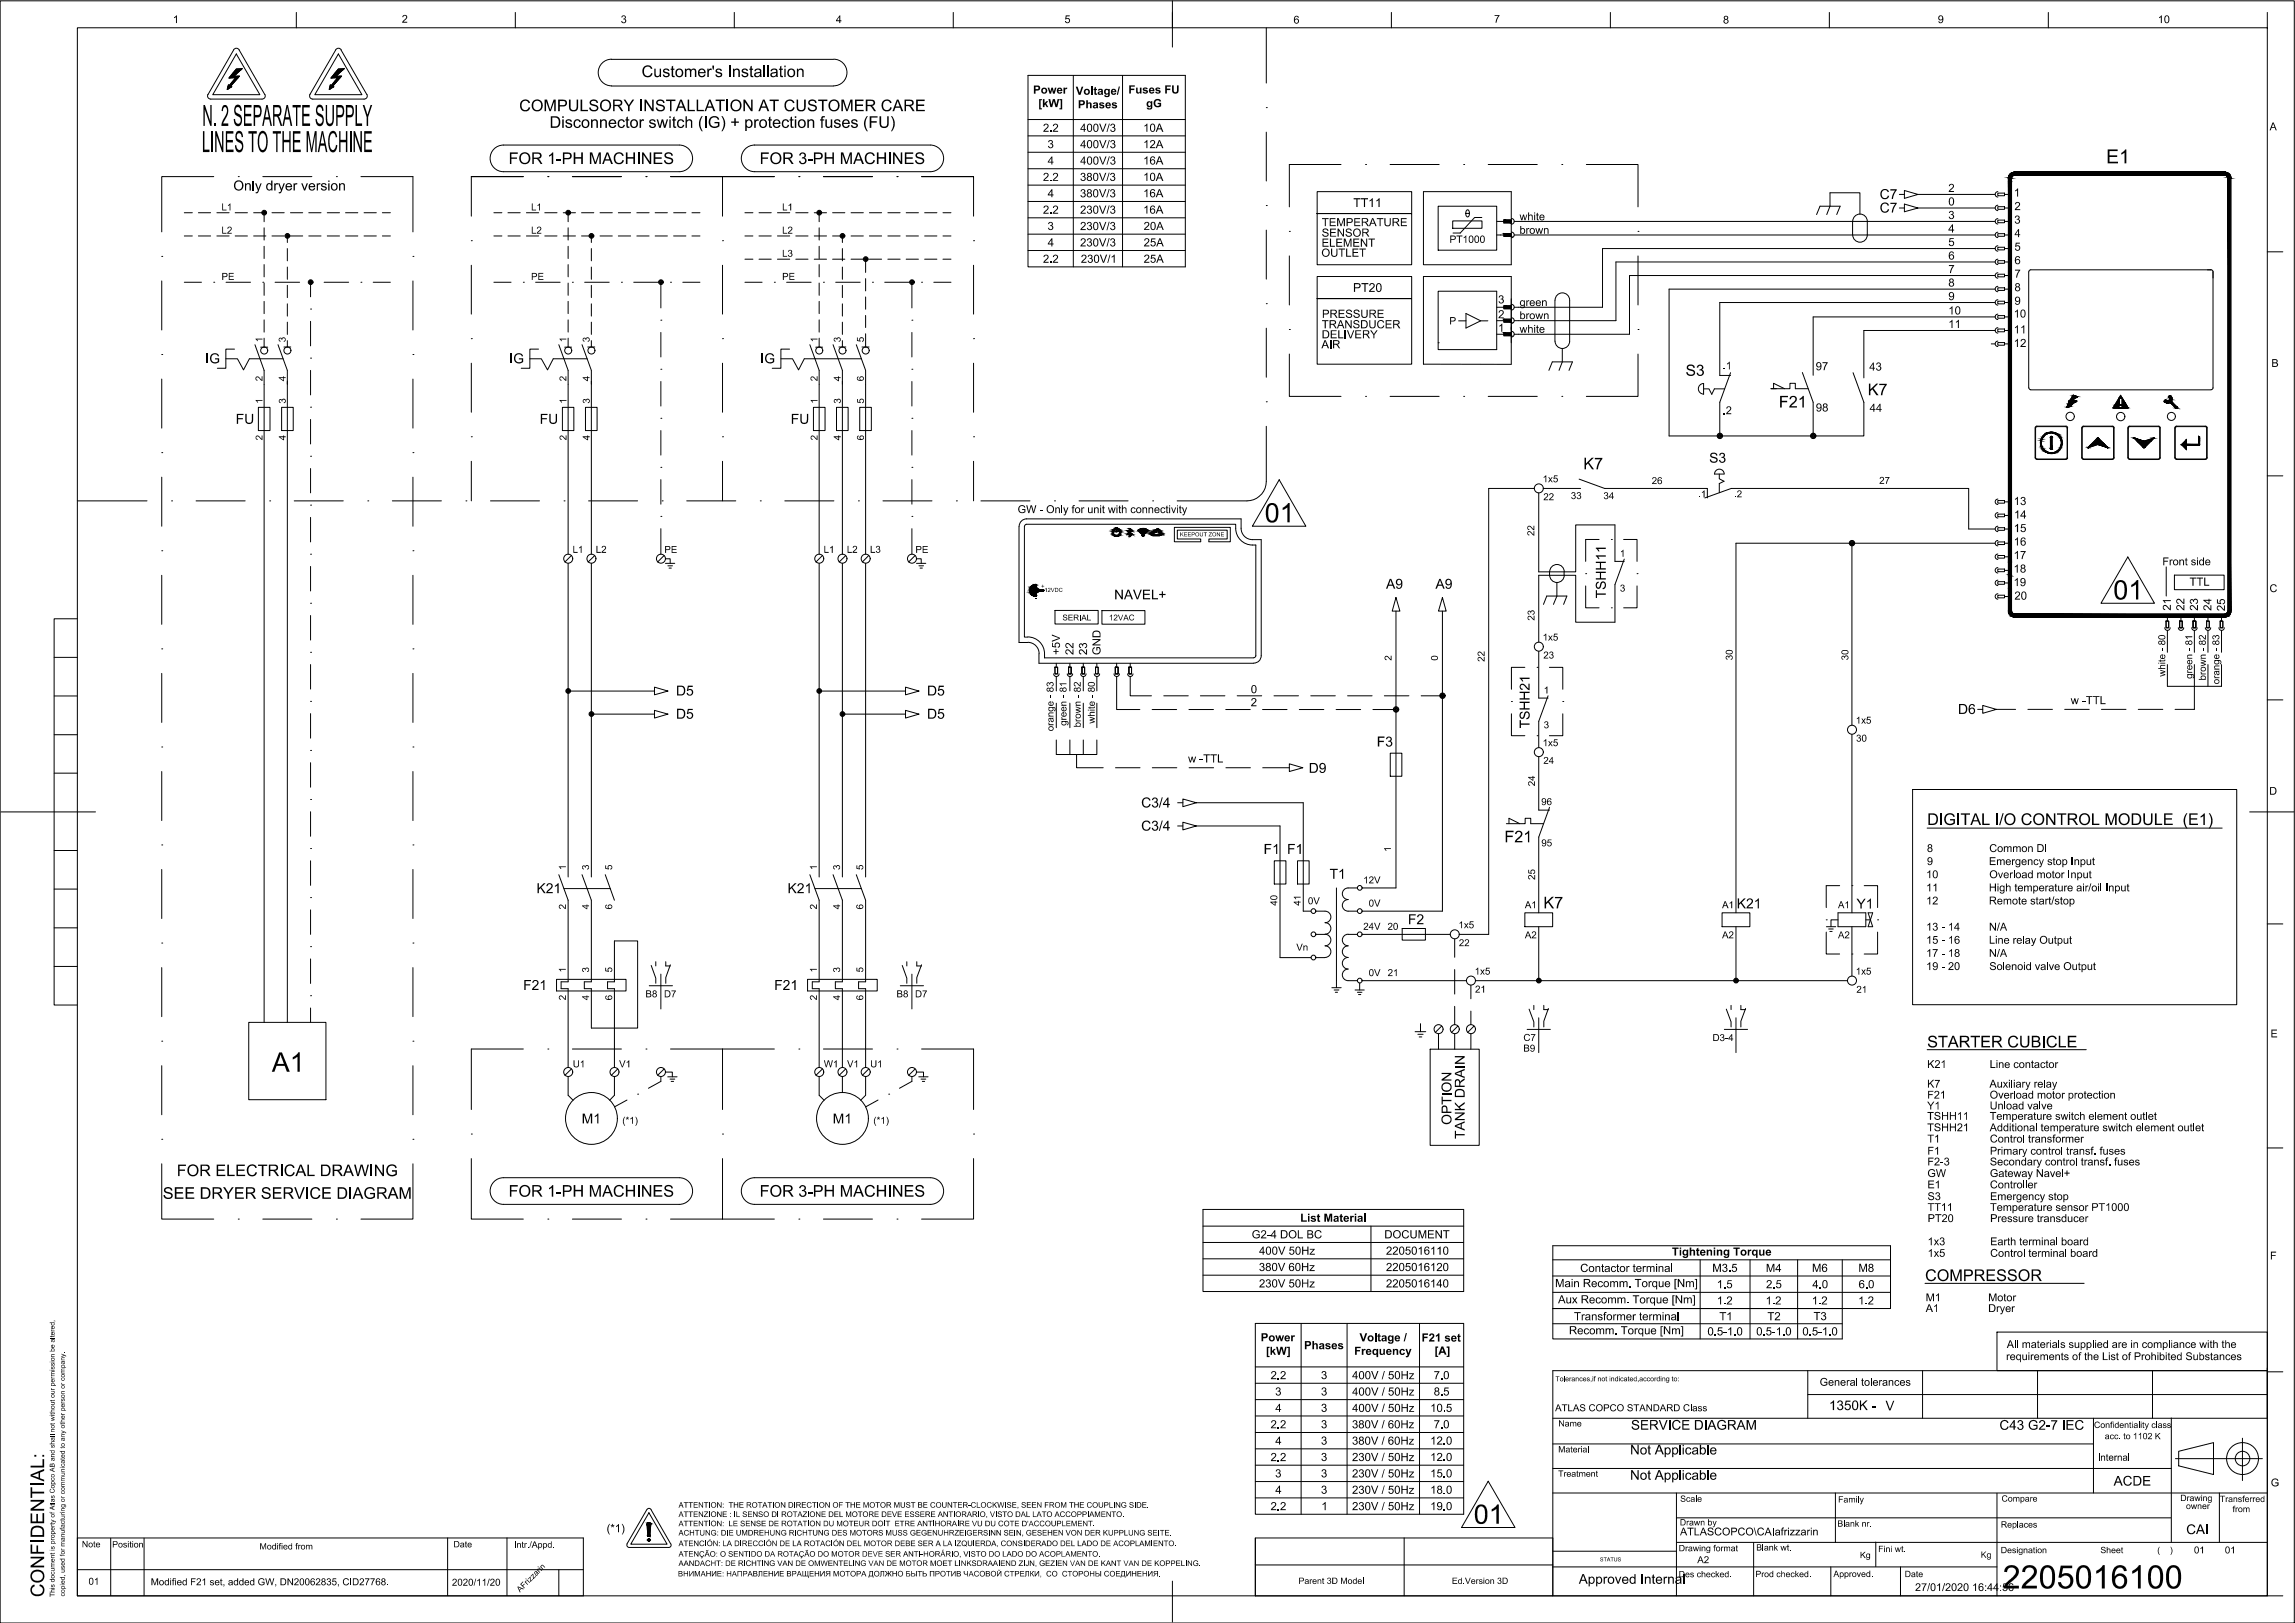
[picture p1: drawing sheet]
<svg xmlns="http://www.w3.org/2000/svg" width="594mm" height="420mm" viewBox="0 0 594 420" stroke-linecap="round" stroke-linejoin="round" font-family="sans-serif">
<defs><g id="words">
<text font-size="8.4" x="518.4" y="411.2">2205016100</text>
<g font-size="7.5">
<text x="52.4" y="32.6">N. 2 SEPARATE SUPPLY</text>
<text x="52.3" y="39.4">LINES TO THE MACHINE</text>
</g>
<g font-size="7">
<text x="327.4" y="135.2">01</text>
<text x="547" y="155.2">01</text>
<text x="70.4" y="277.5">A1</text>
<text x="381.5" y="394.5">01</text>
</g>
<text font-size="5" x="545.2" y="42.3">E1</text>
<text font-size="4.9" x="11.4" y="413.5" transform="rotate(-90 11.4 413.5)">CONFIDENTIAL:</text>
<g font-size="4.2">
<text x="166.1" y="19.9">Customer's Installation</text>
<text x="134.4" y="28.8">COMPULSORY INSTALLATION AT CUSTOMER CARE</text>
<text x="142.2" y="33.1">Disconnector switch (IG) + protection fuses (FU)</text>
<text x="131.7" y="42.5">FOR 1-PH MACHINES</text>
<text x="196.6" y="42.5">FOR 3-PH MACHINES</text>
<text x="460.5" y="105.5">F21</text>
<text x="483.5" y="102.3">K7</text>
<text x="409.8" y="121.5">K7</text>
<text x="498.9" y="213.6">DIGITAL I/O CONTROL MODULE (E1)</text>
<text x="389.4" y="218.1">F21</text>
<text x="399.5" y="235.2">K7</text>
<text x="498.9" y="271.1">STARTER CUBICLE</text>
<text x="45.8" y="304.5">FOR ELECTRICAL DRAWING</text>
<text x="42.1" y="310.3">SEE DRYER SERVICE DIAGRAM</text>
<text x="131.7" y="309.8">FOR 1-PH MACHINES</text>
<text x="196.6" y="309.8">FOR 3-PH MACHINES</text>
<text x="498.3" y="331.6">COMPRESSOR</text>
</g>
<text font-size="4" x="436.3" y="97.3">S3</text>
<g font-size="3.6">
<text x="60.4" y="49.3">Only dryer version</text>
<text x="486.6" y="51.5">C7</text>
<text x="486.6" y="55">C7</text>
<text x="53.2" y="94.1">IG</text>
<text x="131.9" y="94.1">IG</text>
<text x="196.8" y="94.1">IG</text>
<text x="61" y="109.7">FU</text>
<text x="139.7" y="109.7">FU</text>
<text x="204.7" y="109.7">FU</text>
<text x="442.4" y="119.8">S3</text>
<text x="358.8" y="152.4">A9</text>
<text x="371.6" y="152.4">A9</text>
<text x="415.7" y="154.9" transform="rotate(-90 415.7 154.9)">TSHH11</text>
<text x="175" y="180">D5</text>
<text x="240" y="180">D5</text>
<text x="506.9" y="184.8">D6</text>
<text x="175" y="186.1">D5</text>
<text x="240" y="186.1">D5</text>
<text x="395.9" y="188.6" transform="rotate(-90 395.9 188.6)">TSHH21</text>
<text x="356.4" y="193.3">F3</text>
<text x="338.8" y="200.1">D9</text>
<text x="295.4" y="209">C3/4</text>
<text x="295.4" y="215">C3/4</text>
<text x="327.1" y="221.1">F1</text>
<text x="333.2" y="221.1">F1</text>
<text x="344.2" y="227.5">T1</text>
<text x="138.9" y="231.2">K21</text>
<text x="203.9" y="231.2">K21</text>
<text x="364.4" y="239.3">F2</text>
<text x="449.6" y="235.2">K21</text>
<text x="480.6" y="235.2">Y1</text>
<text x="135.4" y="256.3">F21</text>
<text x="200.4" y="256.3">F21</text>
<text x="150.6" y="290.8">M1</text>
<text x="215.6" y="290.8">M1</text>
<text x="375.7" y="291.2" transform="rotate(-90 375.7 291.2)">OPTION</text>
<text x="379.1" y="294.9" transform="rotate(-90 379.1 294.9)">TANK DRAIN</text>
</g>
<g font-size="3.5">
<text x="288.4" y="155.2">NAVEL+</text>
<text x="473.5" y="365">1350K - V</text>
<text x="422.2" y="370.1">SERVICE DIAGRAM</text>
<text x="517.6" y="370.1">C43 G2-7 IEC</text>
<text x="421.9" y="376.5">Not Applicable</text>
<text x="421.9" y="383.1">Not Applicable</text>
<text x="547.2" y="384.6">ACDE</text>
<text x="565.9" y="397.1">CAI</text>
<text x="408.7" y="410">Approved Internal</text>
</g>
<g font-size="3.2">
<text x="350.3" y="53.6">TT11</text>
<text x="350.2" y="75.6">PT20</text>
</g>
<g font-size="2.9">
<text x="267.4" y="24.3">Power</text>
<text x="268.8" y="27.7">[kW]</text>
<text x="278.5" y="24.6">Voltage/</text>
<text x="279" y="28">Phases</text>
<text x="292.1" y="24.2">Fuses FU</text>
<text x="296.7" y="27.8">gG</text>
<text x="270" y="34.1">2.2</text>
<text x="279.6" y="34.1">400V/3</text>
<text x="295.9" y="34.1">10A</text>
<text x="271.1" y="38.4">3</text>
<text x="279.6" y="38.4">400V/3</text>
<text x="295.9" y="38.4">12A</text>
<text x="270" y="46.8">2.2</text>
<text x="271.2" y="42.6">4</text>
<text x="279.6" y="46.8">380V/3</text>
<text x="279.6" y="42.6">400V/3</text>
<text x="295.9" y="42.6">16A</text>
<text x="295.9" y="46.8">10A</text>
<text x="271.2" y="51.1">4</text>
<text x="279.6" y="51.1">380V/3</text>
<text x="295.9" y="51.1">16A</text>
<text x="504.3" y="49.7">2</text>
<text x="504.3" y="53.2">0</text>
<text x="521.3" y="50.9">1</text>
<text x="270" y="55.3">2.2</text>
<text x="271.1" y="59.5">3</text>
<text x="279.6" y="55.3">230V/3</text>
<text x="279.6" y="59.6">230V/3</text>
<text x="295.9" y="55.3">16A</text>
<text x="296" y="59.5">20A</text>
<text x="342.2" y="58.5">TEMPERATURE</text>
<text x="504.3" y="56.7">3</text>
<text x="521.4" y="57.9">3</text>
<text x="521.5" y="54.4">2</text>
<text x="271.2" y="63.8">4</text>
<text x="279.6" y="63.8">230V/3</text>
<text x="296" y="63.8">25A</text>
<text x="342.1" y="63.9">ELEMENT</text>
<text x="342.1" y="61.3">SENSOR</text>
<text x="504.3" y="60.2">4</text>
<text x="504.3" y="63.7">5</text>
<text x="521.5" y="64.9">5</text>
<text x="521.5" y="61.4">4</text>
<text x="270" y="68">2.2</text>
<text x="279.8" y="68">230V/1</text>
<text x="296" y="68">25A</text>
<text x="342.1" y="66.5">OUTLET</text>
<text x="504.3" y="67.2">6</text>
<text x="504.3" y="70.7">7</text>
<text x="521.5" y="68.4">6</text>
<text x="521.5" y="71.9">7</text>
<text x="504.3" y="74.2">8</text>
<text x="504.3" y="77.7">9</text>
<text x="521.5" y="75.4">8</text>
<text x="342.2" y="82.3">PRESSURE</text>
<text x="387.8" y="78.5">3</text>
<text x="387.8" y="82.4">2</text>
<text x="504.3" y="81.4">10</text>
<text x="521.3" y="82.2">10</text>
<text x="521.5" y="78.9">9</text>
<text x="342.1" y="85">TRANSDUCER</text>
<text x="342.1" y="87.6">DELIVERY</text>
<text x="387.8" y="85.9">1</text>
<text x="504.3" y="84.9">11</text>
<text x="521.3" y="89.8">12</text>
<text x="521.3" y="86.3">11</text>
<text x="342.1" y="90.2">AIR</text>
<text x="470" y="95.8">97</text>
<text x="483.9" y="95.9">43</text>
<text x="470" y="106.5">98</text>
<text x="484" y="106.6">44</text>
<text x="521.3" y="130.7">13</text>
<text x="521.3" y="137.8">15</text>
<text x="521.3" y="134.2">14</text>
<text x="521.3" y="141.2">16</text>
<text x="521.3" y="144.7">17</text>
<text x="521.3" y="148.3">18</text>
<text x="521.2" y="151.7">19</text>
<text x="521.5" y="155.2">20</text>
<text x="566.8" y="151.6">TTL</text>
<text x="561.9" y="158.1" transform="rotate(-90 561.9 158.1)">21</text>
<text x="565.4" y="158.1" transform="rotate(-90 565.4 158.1)">22</text>
<text x="569" y="158.1" transform="rotate(-90 569 158.1)">23</text>
<text x="572.4" y="158.1" transform="rotate(-90 572.4 158.1)">24</text>
<text x="575.9" y="158.2" transform="rotate(-90 575.9 158.2)">25</text>
<text x="274.4" y="169.5" transform="rotate(-90 274.4 169.5)">+5V</text>
<text x="277.9" y="169.5" transform="rotate(-90 277.9 169.5)">22</text>
<text x="281.4" y="169.6" transform="rotate(-90 281.4 169.6)">23</text>
<text x="284.9" y="169.6" transform="rotate(-90 284.9 169.6)">GND</text>
<text x="323.8" y="179.5">0</text>
<text x="323.8" y="182.8">2</text>
<text x="536" y="182.3">w -TTL</text>
<text x="307.6" y="197.4">w -TTL</text>
<text x="336.5" y="316.3">List Material</text>
<text x="324" y="320.6">G2-4 DOL BC</text>
<text x="358.4" y="320.6">DOCUMENT</text>
<text x="325.9" y="329.1">380V 60Hz</text>
<text x="325.9" y="324.8">400V 50Hz</text>
<text x="358.8" y="324.8">2205016110</text>
<text x="358.8" y="329.1">2205016120</text>
<text x="409" y="329.3">Contactor terminal</text>
<text x="432.8" y="325">Tightening Torque</text>
<text x="443.2" y="329.3">M3.5</text>
<text x="457.1" y="329.3">M4</text>
<text x="469.1" y="329.3">M6</text>
<text x="481" y="329.3">M8</text>
<text x="325.9" y="333.3">230V 50Hz</text>
<text x="358.8" y="333.3">2205016140</text>
<text x="402.5" y="333.2">Main Recomm. Torque [Nm]</text>
<text x="444.4" y="333.5">1.5</text>
<text x="457.2" y="333.5">2.5</text>
<text x="469.1" y="333.5">4.0</text>
<text x="481.1" y="333.5">6.0</text>
<text x="403.3" y="337.4">Aux Recomm. Torque [Nm]</text>
<text x="407.5" y="341.8">Transformer terminal</text>
<text x="444.4" y="337.7">1.2</text>
<text x="445.1" y="341.8">T1</text>
<text x="457" y="337.7">1.2</text>
<text x="457.5" y="341.8">T2</text>
<text x="469" y="337.7">1.2</text>
<text x="469.4" y="341.8">T3</text>
<text x="481" y="337.7">1.2</text>
<text x="326.3" y="347.2">Power</text>
<text x="351.9" y="347.3">Voltage /</text>
<text x="368" y="347.3">F21 set</text>
<text x="406.1" y="345.4">Recomm. Torque [Nm]</text>
<text x="442" y="345.7">0.5-1.0</text>
<text x="454.6" y="345.7">0.5-1.0</text>
<text x="466.6" y="345.7">0.5-1.0</text>
<text x="327.7" y="350.7">[kW]</text>
<text x="337.6" y="349.3">Phases</text>
<text x="350.5" y="350.7">Frequency</text>
<text x="371.3" y="350.7">[A]</text>
<text x="328.9" y="357">2.2</text>
<text x="341.9" y="357">3</text>
<text x="350" y="357">400V / 50Hz</text>
<text x="371.1" y="357">7.0</text>
<text x="330.1" y="361.3">3</text>
<text x="330.1" y="365.5">4</text>
<text x="341.9" y="361.3">3</text>
<text x="341.9" y="365.5">3</text>
<text x="350" y="361.3">400V / 50Hz</text>
<text x="350" y="365.5">400V / 50Hz</text>
<text x="370.2" y="365.5">10.5</text>
<text x="371.1" y="361.3">8.5</text>
<text x="328.9" y="369.7">2.2</text>
<text x="341.9" y="369.7">3</text>
<text x="350" y="369.7">380V / 60Hz</text>
<text x="371.1" y="369.7">7.0</text>
<text x="330.1" y="374">4</text>
<text x="341.9" y="374">3</text>
<text x="350" y="374">380V / 60Hz</text>
<text x="370.2" y="374">12.0</text>
<text x="328.9" y="378.2">2.2</text>
<text x="330.1" y="382.4">3</text>
<text x="341.9" y="378.2">3</text>
<text x="341.9" y="382.4">3</text>
<text x="350" y="378.2">230V / 50Hz</text>
<text x="350" y="382.5">230V / 50Hz</text>
<text x="370.2" y="378.2">12.0</text>
<text x="370.2" y="382.4">15.0</text>
<text x="330.1" y="386.7">4</text>
<text x="341.9" y="386.7">3</text>
<text x="350" y="386.7">230V / 50Hz</text>
<text x="370.2" y="386.7">18.0</text>
<text x="328.9" y="390.9">2.2</text>
<text x="342.1" y="390.9">1</text>
<text x="350" y="390.9">230V / 50Hz</text>
<text x="370.2" y="390.9">19.0</text>
<text x="157" y="396.7">(*1)</text>
</g>
<g font-size="2.8">
<text x="44.7" y="6">1</text>
<text x="104" y="5.9">2</text>
<text x="160.7" y="6">3</text>
<text x="216.4" y="6">4</text>
<text x="275.5" y="6">5</text>
<text x="386.7" y="5.9">7</text>
<text x="501.6" y="6">9</text>
<text x="558.6" y="6">10</text>
<text x="334.8" y="6.1">6</text>
<text x="446" y="6.1">8</text>
<text x="587.5" y="33.7">A</text>
<text x="393.4" y="57">white</text>
<text x="393.4" y="60.5">brown</text>
<text x="393.4" y="79.2">green</text>
<text x="393.4" y="82.6">brown</text>
<text x="393.4" y="86.1">white</text>
<text x="445.9" y="95.6">.1</text>
<text x="588" y="95">B</text>
<text x="445.9" y="107.2">.2</text>
<text x="263.4" y="132.8">GW - Only for unit with connectivity</text>
<text x="559.7" y="146.3">Front side</text>
<text x="587.5" y="153.3">C</text>
<text x="587.4" y="205.7">D</text>
<text x="498.8" y="220.6">8</text>
<text x="514.9" y="220.6">Common DI</text>
<text x="498.6" y="227.3">10</text>
<text x="498.8" y="223.9">9</text>
<text x="514.9" y="223.9">Emergency stop Input</text>
<text x="514.9" y="227.3">Overload motor Input</text>
<text x="498.6" y="230.8">11</text>
<text x="514.9" y="230.8">High temperature air/oil Input</text>
<text x="498.6" y="234.1">12</text>
<text x="514.9" y="234.1">Remote start/stop</text>
<text x="498.6" y="240.9">13 - 14</text>
<text x="498.6" y="244.3">15 - 16</text>
<text x="514.9" y="240.9">N/A</text>
<text x="514.9" y="244.3">Line relay Output</text>
<text x="498.6" y="247.7">17 - 18</text>
<text x="498.6" y="251.1">19 - 20</text>
<text x="514.9" y="247.7">N/A</text>
<text x="514.9" y="251.1">Solenoid valve Output</text>
<text x="587.7" y="268.6">E</text>
<text x="498.9" y="276.5">K21</text>
<text x="498.9" y="281.6">K7</text>
<text x="515" y="281.6">Auxiliary relay</text>
<text x="515" y="276.5">Line contactor</text>
<text x="498.9" y="287.2">Y1</text>
<text x="498.9" y="284.4">F21</text>
<text x="515" y="287.2">Unload valve</text>
<text x="515" y="284.4">Overload motor protection</text>
<text x="498.9" y="289.9">TSHH11</text>
<text x="498.9" y="292.9">TSHH21</text>
<text x="515" y="289.9">Temperature switch element outlet</text>
<text x="515" y="292.9">Additional temperature switch element outlet</text>
<text x="498.9" y="295.8">T1</text>
<text x="498.9" y="298.9">F1</text>
<text x="515.1" y="295.8">Control transformer</text>
<text x="515.1" y="298.9">Primary control transf. fuses</text>
<text x="498.9" y="301.7">F2-3</text>
<text x="498.9" y="304.7">GW</text>
<text x="515.1" y="301.7">Secondary control transf. fuses</text>
<text x="515.1" y="304.7">Gateway Navel+</text>
<text x="498.9" y="307.6">E1</text>
<text x="498.9" y="310.7">S3</text>
<text x="515.1" y="307.6">Controller</text>
<text x="515.1" y="310.7">Emergency stop</text>
<text x="499" y="313.5">TT11</text>
<text x="499" y="316.4">PT20</text>
<text x="515.2" y="313.5">Temperature sensor PT1000</text>
<text x="515.2" y="316.4">Pressure transducer</text>
<text x="499" y="322.4">1x3</text>
<text x="515.2" y="322.4">Earth terminal board</text>
<text x="499" y="325.4">1x5</text>
<text x="515.2" y="325.4">Control terminal board</text>
<text x="587.6" y="326.1">F</text>
<text x="498.5" y="339.6">A1</text>
<text x="498.5" y="336.8">M1</text>
<text x="514.6" y="339.6">Dryer</text>
<text x="514.6" y="336.8">Motor</text>
<text x="519.3" y="352.1">requirements of the List of Prohibited Substances</text>
<text x="519.5" y="349">All materials supplied are in compliance with the</text>
<text x="471" y="358.7">General tolerances</text>
<text x="587.8" y="384.8">G</text>
<text x="434.9" y="397.5">ATLASCOPCO\CAIafrizzarin</text>
<text x="495.7" y="411.9">27/01/2020 16:44:56</text>
</g>
<g font-size="2.6">
<text x="375.2" y="62.9">PT1000</text>
<text x="375.2" y="84">P</text>
</g>
<g font-size="2.5">
<text x="57.3" y="54.5">L1</text>
<text x="137.5" y="54.5">L1</text>
<text x="202.4" y="54.5">L1</text>
<text x="57.3" y="60.5">L2</text>
<text x="137.5" y="60.5">L2</text>
<text x="202.4" y="60.5">L2</text>
<text x="202.4" y="66.5">L3</text>
<text x="57.3" y="72.5">PE</text>
<text x="137.5" y="72.5">PE</text>
<text x="202.4" y="72.5">PE</text>
<text x="67.9" y="88.6" transform="rotate(-90 67.9 88.6)">1</text>
<text x="74" y="88.6" transform="rotate(-90 74 88.6)">3</text>
<text x="146.6" y="88.6" transform="rotate(-90 146.6 88.6)">1</text>
<text x="152.6" y="88.6" transform="rotate(-90 152.6 88.6)">3</text>
<text x="211.6" y="88.6" transform="rotate(-90 211.6 88.6)">1</text>
<text x="217.6" y="88.6" transform="rotate(-90 217.6 88.6)">3</text>
<text x="223.6" y="88.6" transform="rotate(-90 223.6 88.6)">5</text>
<text x="67.9" y="98.7" transform="rotate(-90 67.9 98.7)">2</text>
<text x="74" y="98.7" transform="rotate(-90 74 98.7)">4</text>
<text x="146.6" y="98.7" transform="rotate(-90 146.6 98.7)">2</text>
<text x="152.6" y="98.7" transform="rotate(-90 152.6 98.7)">4</text>
<text x="211.6" y="98.7" transform="rotate(-90 211.6 98.7)">2</text>
<text x="217.6" y="98.7" transform="rotate(-90 217.6 98.7)">4</text>
<text x="223.6" y="98.7" transform="rotate(-90 223.6 98.7)">6</text>
<text x="67.9" y="104.5" transform="rotate(-90 67.9 104.5)">1</text>
<text x="74" y="104.5" transform="rotate(-90 74 104.5)">3</text>
<text x="146.6" y="104.5" transform="rotate(-90 146.6 104.5)">1</text>
<text x="152.7" y="104.5" transform="rotate(-90 152.7 104.5)">3</text>
<text x="211.6" y="104.5" transform="rotate(-90 211.6 104.5)">1</text>
<text x="217.6" y="104.5" transform="rotate(-90 217.6 104.5)">3</text>
<text x="223.6" y="104.5" transform="rotate(-90 223.6 104.5)">5</text>
<text x="67.9" y="114" transform="rotate(-90 67.9 114)">2</text>
<text x="74" y="114" transform="rotate(-90 74 114)">4</text>
<text x="146.6" y="114" transform="rotate(-90 146.6 114)">2</text>
<text x="152.7" y="114" transform="rotate(-90 152.7 114)">4</text>
<text x="211.6" y="114" transform="rotate(-90 211.6 114)">2</text>
<text x="217.6" y="114" transform="rotate(-90 217.6 114)">4</text>
<text x="223.6" y="114" transform="rotate(-90 223.6 114)">6</text>
<text x="399.3" y="124.8">1x5</text>
<text x="427.6" y="125.3">26</text>
<text x="486.5" y="125.3">27</text>
<text x="399.5" y="129.5">22</text>
<text x="406.6" y="129.2">33</text>
<text x="415" y="129.2">34</text>
<text x="439.6" y="128.8">.1</text>
<text x="448.9" y="128.7">.2</text>
<text x="148.2" y="143.1">L1</text>
<text x="154.2" y="143.1">L2</text>
<text x="172" y="143.1">PE</text>
<text x="213.2" y="143.1">L1</text>
<text x="219.2" y="143.1">L2</text>
<text x="225.2" y="143.1">L3</text>
<text x="236.9" y="143.1">PE</text>
<text x="397.2" y="138.8" transform="rotate(-90 397.2 138.8)">22</text>
<text x="419.3" y="144.1">1</text>
<text x="419.3" y="153.2">3</text>
<text x="397.2" y="160.7" transform="rotate(-90 397.2 160.7)">23</text>
<text x="399.3" y="165.8">1x5</text>
<text x="360.2" y="171" transform="rotate(-90 360.2 171)">2</text>
<text x="372.2" y="171" transform="rotate(-90 372.2 171)">0</text>
<text x="384.3" y="171.3" transform="rotate(-90 384.3 171.3)">22</text>
<text x="399.5" y="170.5">23</text>
<text x="448.5" y="170.9" transform="rotate(-90 448.5 170.9)">30</text>
<text x="478.5" y="170.9" transform="rotate(-90 478.5 170.9)">30</text>
<text x="399.6" y="179.5">1</text>
<text x="560.5" y="175.2" transform="rotate(-90 560.5 175.2)">white - 80</text>
<text x="567.5" y="175.7" transform="rotate(-90 567.5 175.7)">green - 81</text>
<text x="571" y="176.1" transform="rotate(-90 571 176.1)">brown - 82</text>
<text x="574.5" y="177.1" transform="rotate(-90 574.5 177.1)">orange - 83</text>
<text x="272.7" y="189.3" transform="rotate(-90 272.7 189.3)">orange - 83</text>
<text x="276.1" y="187.9" transform="rotate(-90 276.1 187.9)">green - 81</text>
<text x="279.7" y="188.3" transform="rotate(-90 279.7 188.3)">brown - 82</text>
<text x="283.4" y="187.3" transform="rotate(-90 283.4 187.3)">white - 80</text>
<text x="399.6" y="188.6">3</text>
<text x="480.4" y="187.3">1x5</text>
<text x="480.5" y="192">30</text>
<text x="399.3" y="193.2">1x5</text>
<text x="399.5" y="197.7">24</text>
<text x="397.3" y="203.5" transform="rotate(-90 397.3 203.5)">24</text>
<text x="398.9" y="208.4">96</text>
<text x="360" y="220.5" transform="rotate(-90 360 220.5)">1</text>
<text x="399" y="219.1">95</text>
<text x="146.5" y="225.2" transform="rotate(-90 146.5 225.2)">1</text>
<text x="152.5" y="225.2" transform="rotate(-90 152.5 225.2)">3</text>
<text x="158.5" y="225.2" transform="rotate(-90 158.5 225.2)">5</text>
<text x="211.5" y="225.2" transform="rotate(-90 211.5 225.2)">1</text>
<text x="217.5" y="225.2" transform="rotate(-90 217.5 225.2)">3</text>
<text x="223.4" y="225.2" transform="rotate(-90 223.4 225.2)">5</text>
<text x="397.4" y="227.8" transform="rotate(-90 397.4 227.8)">25</text>
<text x="352.9" y="228.7">12V</text>
<text x="146.5" y="235.4" transform="rotate(-90 146.5 235.4)">2</text>
<text x="152.5" y="235.4" transform="rotate(-90 152.5 235.4)">4</text>
<text x="158.5" y="235.4" transform="rotate(-90 158.5 235.4)">6</text>
<text x="211.5" y="235.4" transform="rotate(-90 211.5 235.4)">2</text>
<text x="217.5" y="235.4" transform="rotate(-90 217.5 235.4)">4</text>
<text x="223.4" y="235.4" transform="rotate(-90 223.4 235.4)">6</text>
<text x="330.6" y="234.5" transform="rotate(-90 330.6 234.5)">40</text>
<text x="336.7" y="234.5" transform="rotate(-90 336.7 234.5)">41</text>
<text x="338.6" y="234.1">0V</text>
<text x="354.3" y="234.7">0V</text>
<text x="394.7" y="235.1">A1</text>
<text x="445.8" y="235.1">A1</text>
<text x="475.8" y="235.1">A1</text>
<text x="352.9" y="240.7">24V</text>
<text x="359.2" y="240.7">20</text>
<text x="377.5" y="240.3">1x5</text>
<text x="377.7" y="244.9">22</text>
<text x="394.7" y="242.9">A2</text>
<text x="445.8" y="242.9">A2</text>
<text x="475.8" y="242.9">A2</text>
<text x="146.5" y="251.8" transform="rotate(-90 146.5 251.8)">1</text>
<text x="152.5" y="251.8" transform="rotate(-90 152.5 251.8)">3</text>
<text x="158.5" y="251.8" transform="rotate(-90 158.5 251.8)">5</text>
<text x="211.5" y="251.8" transform="rotate(-90 211.5 251.8)">1</text>
<text x="217.5" y="251.8" transform="rotate(-90 217.5 251.8)">3</text>
<text x="223.4" y="251.8" transform="rotate(-90 223.4 251.8)">5</text>
<text x="335.6" y="246.1">Vn</text>
<text x="354.3" y="252.7">0V</text>
<text x="359.2" y="252.7">21</text>
<text x="381.7" y="252.3">1x5</text>
<text x="381.8" y="257">21</text>
<text x="480.4" y="252.3">1x5</text>
<text x="480.5" y="257">21</text>
<text x="146.5" y="259" transform="rotate(-90 146.5 259)">2</text>
<text x="152.5" y="259" transform="rotate(-90 152.5 259)">4</text>
<text x="158.5" y="259" transform="rotate(-90 158.5 259)">6</text>
<text x="167.1" y="258.2">B8</text>
<text x="171.9" y="258.2">D7</text>
<text x="211.5" y="259" transform="rotate(-90 211.5 259)">2</text>
<text x="217.5" y="259" transform="rotate(-90 217.5 259)">4</text>
<text x="223.4" y="259" transform="rotate(-90 223.4 259)">6</text>
<text x="232.1" y="258.2">B8</text>
<text x="236.9" y="258.2">D7</text>
<text x="394.3" y="269.5">C7</text>
<text x="443.3" y="269.5">D3-4</text>
<text x="394.3" y="272.2">B9</text>
<text x="148.3" y="276.3">U1</text>
<text x="160.3" y="276.3">V1</text>
<text x="213.3" y="276.3">W1</text>
<text x="219.2" y="276.3">V1</text>
<text x="225.3" y="276.3">U1</text>
<text x="161.1" y="290.9">(*1)</text>
<text x="226.1" y="290.9">(*1)</text>
<text x="402.5" y="365.3">ATLAS COPCO STANDARD Class</text>
<text x="543" y="378.2">Internal</text>
<text x="439.4" y="404.7">A2</text>
<text x="567.9" y="402.1">01</text>
<text x="575.9" y="402.1">01</text>
<text x="22.9" y="410.3">01</text>
<text x="39" y="410.4">Modified F21 set, added GW, DN20062835, CID27768.</text>
<text x="117" y="410.5">2020/11/20</text>
</g>
<g font-size="2.3">
<text x="403.4" y="369.3">Name</text>
<text x="542" y="369.7">Confidentiality class</text>
<text x="403.4" y="376">Material</text>
<text x="544.8" y="372.6">acc. to 1102 K</text>
<text x="403.4" y="382.3">Treatment</text>
<text x="434.9" y="388.8">Scale</text>
<text x="475.8" y="389">Family</text>
<text x="518.1" y="388.7">Compare</text>
<text x="564.4" y="388.6">Drawing</text>
<text x="574.6" y="388.8">Transferred</text>
<text x="434.8" y="394.9">Drawn by</text>
<text x="475.6" y="395.2">Blank nr.</text>
<text x="517.9" y="395.5">Replaces</text>
<text x="565.9" y="390.7">owner</text>
<text x="577.9" y="391.5">from</text>
<text x="21.2" y="400.6">Note</text>
<text x="29" y="400.6">Position</text>
<text x="67.2" y="401.1">Modified from</text>
<text x="117.4" y="400.6">Date</text>
<text x="133.1" y="400.7">Intr./Appd.</text>
<text x="434.6" y="401.6">Drawing format</text>
<text x="454.6" y="401.4">Blank wt.</text>
<text x="486.2" y="401.8">Fini wt.</text>
<text x="481.5" y="403.4">Kg</text>
<text x="512.7" y="403.3">Kg</text>
<text x="517.9" y="402.1">Designation</text>
<text x="543.7" y="402.1">Sheet</text>
<text x="558.4" y="402.1">(</text>
<text x="561.7" y="402.1">)</text>
<text x="336.1" y="410">Parent 3D Model</text>
<text x="375.8" y="410">Ed.Version 3D</text>
<text x="434.6" y="408.3">Des checked.</text>
<text x="454.4" y="408.3">Prod checked.</text>
<text x="474.6" y="408.3">Approved.</text>
<text x="493" y="408.3">Date</text>
</g>
<g font-size="2.1">
<text x="275" y="160.6">SERIAL</text>
<text x="287.1" y="160.6">12VAC</text>
<text x="134.6" y="412.3" transform="rotate(-45 134.6 412.3)">AFrizzarin</text>
</g>
<g font-size="2">
<text x="175.6" y="390.3">ATTENTION: THE ROTATION DIRECTION OF THE MOTOR MUST BE COUNTER-CLOCKWISE, SEEN FROM THE COUPLING SIDE.</text>
<text x="175.6" y="392.7">ATTENZIONE : IL SENSO DI ROTAZIONE DEL MOTORE DEVE ESSERE ANTIORARIO, VISTO DAL LATO ACCOPPIAMENTO.</text>
<text x="175.6" y="395.1">ATTENTION: LE SENSE DE ROTATION DU MOTEUR DOIT ETRE ANTIHORAIRE VU DU COTE D'ACCOUPLEMENT.</text>
<text x="175.6" y="397.5">ACHTUNG: DIE UMDREHUNG RICHTUNG DES MOTORS MUSS GEGENUHRZEIGERSINN SEIN, GESEHEN VON DER KUPPLUNG SEITE.</text>
<text x="175.6" y="400.3">ATENCIÓN: LA DIRECCIÓN DE LA ROTACIÓN DEL MOTOR DEBE SER A LA IZQUIERDA, CONSIDERADO DEL LADO DE ACOPLAMIENTO.</text>
<text x="175.6" y="403">ATENÇÃO: O SENTIDO DA ROTAÇÃO DO MOTOR DEVE SER ANTI-HORÁRIO, VISTO DO LADO DO ACOPLAMENTO.</text>
<text x="175.6" y="405.4">AANDACHT: DE RICHTING VAN DE OMWENTELING VAN DE MOTOR MOET LINKSDRAAIEND ZIJN, GEZIEN VAN DE KANT VAN DE KOPPELING.</text>
<text x="175.5" y="408.1">ВНИМАНИЕ: НАПРАВЛЕНИЕ ВРАЩЕНИЯ МОТОРА ДОЛЖНО БЫТЬ ПРОТИВ ЧАСОВОЙ СТРЕЛКИ, СО СТОРОНЫ СОЕДИНЕНИЯ.</text>
</g>
<text font-size="1.8" x="402.6" y="357.6">Tolerances,if not indicated,according to:</text>
<g font-size="1.7">
<text x="14.1" y="413.4" transform="rotate(-90 14.1 413.4)">This document is property of Atlas Copco AB and shall not without our permission be altered,</text>
<text x="16.8" y="413.3" transform="rotate(-90 16.8 413.3)">copied, used for manufacturing or communicated to any other person or company.</text>
</g>
<g font-size="1.5">
<text x="305.4" y="138.9">KEEPOUT ZONE</text>
<text x="267.9" y="155.3">-</text>
<text x="269.5" y="152.3">+</text>
<text x="270.4" y="153.2">12VDC</text>
</g>
<text font-size="1.4" x="414.1" y="404.2">STATUS</text>
</g></defs>
<!-- layer: 0 -->
<g fill="none" stroke="#000" stroke-width=".26">
<path d="M59.6 19.7l.3 .5M59.7 19.6l.4 .6M59.9 19.4l.4 .8M60 19.3l.5 .8M60.2 19.1l.4 .5M60.3 18.9l.4 .6M60.5 18.8l.4 .6M60.5 12.9l.7-.4 .7 .4M60.5 12.9l-6.7 11.6M60.6 19.6l-.9 .1M60.7 18.5l.4 .7M60.7 19.7l.2 .4"/>
<path d="M60.8 18.3l.5 .8M60.8 19.5h-.9M60.9 18.2l.5 .8h-1.1M60.9 19.7l.4 .7M61 18.1l.5 .7M61 19.1h.2h-1.1l.6 1M61.1 19.7l.4 .6h-.7l.3 .4M61.2 17.9l1.5-.1-2.2 1.9h1.5l-2.4 2.8 .4-.1-1.2 .8 .3-1.3 .1 .4 1.8-2.2-1.8 .1zM61.2 14l6.1 10.5h-12.2zM61.3 19.7l.3 .5M61.3 17.9l.5 .7M61.5 17.9l.4 .6"/>
<path d="M61.5 19.7l.2 .4M61.6 18.8h-1.2M61.6 20h-1.1M61.7 17.9l.3 .5M61.7 19.7l.1 .2M61.8 20h-2.4l.1 .2M61.8 18.6h-1.3l.5 .7h-1.1M61.9 17.8l.3 .4-1.4 .1M61.9 19.7v.1M61.9 12.9l6.6 11.6M61.9 19.8l-2.4 .1 .2 .3M62 18.4l-1.3 .1"/>
<path d="M62.1 17.8l.2 .4M62.3 17.8l.1 .2M62.4 18.1h-1.4M62.5 17.8l-1.4 .1 .5 .8M86.1 19.7l.2 .5M86.1 19.6l.4 .6M86.3 19.4l.4 .8M86.4 19.3l.5 .8M86.5 19.2l.6 .9M86.5 19.1h1.1h-.2M86.6 19.1l.4 .5M86.7 18.9l.5 .6"/>
<path d="M86.9 12.9l.7-.4 .7 .4M86.9 12.9l-6.7 11.6M87 19.6l-.9 .1M87.1 19.7l.3 .5h.6M87.1 18.5l.4 .7M87.2 19.5h-.9M87.3 18.2l.5 .8h-1.1M87.3 19.7l.5 .7M87.4 18.1l.5 .7M87.5 19.7l.4 .6h-.7l.3 .4M87.6 17.9l1.5-.1-2.1 1.9h1.4l-2.4 2.8 .4-.1-1.2 .8 .3-1.3 .1 .4 1.8-2.2-1.8 .1zM87.6 14l6.1 10.5h-12.2z"/>
<path d="M87.7 17.9l.5 .7M87.7 19.7l.3 .5M87.9 17.9l.4 .6M87.9 19.7l.2 .4M88 18.8h-1.2l.5 .6M88.1 20h-1.2M88.1 17.9l.3 .5M88.1 19.7l.1 .2M88.2 18.6h-1.2l.4 .7h-1M88.2 20h-2.4l.1 .2M88.3 12.9l6.7 11.6M88.3 17.8l.3 .4"/>
<path d="M88.3 19.7v.1M88.3 19.8l-2.4 .1 .2 .3M88.4 18.4l-1.3 .1M88.5 17.8l.2 .4M88.6 18.2l-1.4 .1 .5 .8M88.7 17.8l.1 .2-1.4 .1M88.9 17.8l-1.4 .1 .6 .8M158.2 15.4h57.5M158.3 15.3a3.5 3.5 0 0 0-3.4 3.5 3.5 3.5 0 0 0 3.4 3.4M215.8 15.3a3.5 3.5 0 0 1 3.4 3.5 3.5 3.5 0 0 1-3.4 3.4M266.1 19.5h40.7v49.6h-40.7zM277.8 19.5v49.6"/>
<path d="M290.6 19.5v49.6M54.5 25.7h13.3M58.8 23.2h.1M58.8 22.9h.3M58.9 22.9l.1 .2M58.9 22.8h.5M58.9 22.7l.2 .3M58.9 22.6h.9M59.1 22v.1M59.3 22.3l.3 .4M59.3 20.2h.1M59.4 22.1l.3 .5"/>
<path d="M59.5 22l.2 .4M59.6 21.8l.2 .4M59.6 22.4l-.6 .1 .3 .4M59.8 22.3h-.7l.3 .5M59.8 22.5l.1 .1M59.9 21.4l.3 .4M60 22.4v.1M60 21.3l.3 .4M60.1 21.2h.6M60.1 21.9h-.6M60.2 21.1l.2 .4h-.6l.3 .4M60.2 21.7h-.5l.2 .4h-.5"/>
<path d="M60.2 21h.7M60.3 21l.2 .4h-.6M60.5 20.7l.2 .4M60.6 20.6l.3 .4M60.7 20.4l.3 .5h-.6l.3 .4M61 20.2l.3 .4M61 20.2h.6M61.2 20.7h-.7M61.3 20.5h-.6M80.9 25.7h13.3M85.2 23.2h.1M85.3 22.9h.3"/>
<path d="M85.3 22.9l.1 .2M85.3 22.8h.6M85.3 22.6h.9M85.3 22.7l.2 .3M85.4 22.3h.8M85.5 22.3l.3 .5M85.5 22v.1M85.6 22.3l.4 .4M85.7 20.2h.1M85.8 22.1l.3 .5M85.9 22l.2 .4M86 21.8l.2 .4"/>
<path d="M86.1 22.4h-.7l.3 .5M86.1 21.7l.3 .4h-.6M86.2 22.5l.1 .1M86.4 21.4l.2 .4M86.4 22.4v.1M86.4 21.3l.3 .4M86.5 21.9h-.6M86.6 21.1l.2 .4h-.6l.3 .4M86.7 21h.5M86.7 21.7l-.6 .1M86.7 21l.3 .4h-.6M86.9 20.7l.3 .4"/>
<path d="M87 20.6l.3 .4M87.1 20.4l.3 .4-.6 .1 .3 .3h-.6M87.4 20.2l.2 .4M87.6 20.7h-.6M87.7 20.5h-.6M130.3 37.5h45.5a3.5 3.5 0 0 1 3.5 3.5 3.5 3.5 0 0 1-3.5 3.5h-45.5M130.3 37.5a3.5 3.5 0 0 0-3.4 3.5 3.5 3.5 0 0 0 3.4 3.5M158.3 22.3h57.5M195.3 37.5h45.5a3.5 3.5 0 0 1 3.5 3.5 3.5 3.5 0 0 1-3.5 3.5h-45.5M195.3 37.5a3.5 3.5 0 0 0-3.4 3.5 3.5 3.5 0 0 0 3.4 3.5M266.1 30.9h40.7M266.1 35.2h40.7"/>
<path d="M266.1 39.4h40.7M266.1 43.7h40.7M266.1 47.9h40.7M266.1 52.2h40.7M266.1 56.4h40.7M341 49.6h24.4v5.7h-24.4h24.4v13.2h-24.4zM368.5 49.6h22.7v18.9h-22.7zM372.3 53.4h15.1v11.4h-15.1zM376 57.2h7.6v1.9h-7.6zM379.4 55.2h1a.53 .53 0 0 0-.1-.7 .53 .53 0 0 0-.7 .1 .98 .98 0 0 0 .4 1.5l.4-.9M383.6 56.3h-1.9l-3.7 4M387.4 57.3h3.8"/>
<path d="M391.2 56.9h-1.9v.8h1.9M391.2 56.6a.74 .74 0 0 1 .8 .7 .74 .74 0 0 1-.8 .7M470.2 55.5l.9-2.1h5.2l-.9 2.1M479.6 57.3v3.5M479.6 57.3a1.88 1.88 0 0 1 1.9-1.9 1.88 1.88 0 0 1 1.9 1.9M481.5 55.5v-5.6h-7.8v3.5l-.8 2.1M483.4 57.3v3.5a1.88 1.88 0 0 1-1.9 1.9 1.88 1.88 0 0 1-1.9-1.9M491.7 50.3h1.3M491.7 53.8h1.3M493 49.3l3.5 1-3.5 1.1zM493 52.8l3.5 1-3.5 1zM517.1 50h1.8v.7h-1.8z"/>
<path d="M517.1 53.5h1.8v.7h-1.8zM517.1 57h1.8v.7h-1.8zM517.2 49.6a.7 .7 0 0 0-.7 .7 .7 .7 0 0 0 .7 .7M517.2 53.1a.7 .7 0 0 0-.7 .7 .7 .7 0 0 0 .7 .7M517.2 56.6a.7 .7 0 0 0-.7 .7 .7 .7 0 0 0 .7 .7M518.9 50.3h1M518.9 53.8h1M518.9 57.3h1M519.9 47v-.8v112a1.68 1.68 0 0 0 1.6 1.5M519.9 46.2a1.59 1.59 0 0 1 1.6-1.6h54.4a1.59 1.59 0 0 1 1.6 1.6M520.7 46.2v112M520.7 46.2a.78 .78 0 0 1 .8-.8h54.4a.78 .78 0 0 1 .8 .8"/>
<path d="M576.7 46.2v112M577.5 46.2v112M266.1 60.6h40.7M266.1 64.9h40.7M341 71.6h24.4v5.7h-24.4zM341 77.3h24.4v17h-24.4zM368.5 71.6h22.7v22.7h-22.7zM372.3 64.8h.1M372.3 75.4h15.1v15.1h-15.1zM387.4 60.8h1.9M387.4 79.5h3.8M390.4 60.8h.8"/>
<path d="M391.2 60.5h-1.9v.7h1.9M391.2 79.2h-1.9v.7h1.9M391.2 60.1a.74 .74 0 0 1 .8 .7 .74 .74 0 0 1-.8 .8M391.2 78.8a.74 .74 0 0 1 .8 .7 .74 .74 0 0 1-.8 .8M392 79.5h1.1M403.1 76.4a1.88 1.88 0 0 1 2.1-.4 1.88 1.88 0 0 1 1.1 1.7v10.6a1.91 1.91 0 0 1-1.9 1.9 1.91 1.91 0 0 1-1.9-1.9v-10.6l.1-.5zM517.1 60.5h1.8v.7h-1.8zM517.1 64h1.8v.7h-1.8zM517.1 67.5h1.8v.7h-1.8zM517.1 71h1.8v.7h-1.8zM517.1 74.5h1.8v.7h-1.8zM517.1 78h1.8v.7h-1.8z"/>
<path d="M517.2 60.1a.7 .7 0 0 0-.7 .7 .7 .7 0 0 0 .7 .7M517.2 63.6a.7 .7 0 0 0-.7 .7 .7 .7 0 0 0 .7 .7M517.2 67.1a.7 .7 0 0 0-.7 .7 .7 .7 0 0 0 .7 .7M517.2 70.6a.7 .7 0 0 0-.7 .7 .7 .7 0 0 0 .7 .7M517.2 74.1a.7 .7 0 0 0-.7 .7 .7 .7 0 0 0 .7 .7M517.2 77.6a.7 .7 0 0 0-.7 .7 .7 .7 0 0 0 .7 .7M518.9 60.8h1M518.9 64.3h1M518.9 67.8h1M518.9 71.3h1M518.9 74.8h1M518.9 78.3h1"/>
<path d="M572.3 69.9h-46.9l-.2 .4-.1 30.1M572.4 69.9l.5 .4v30.1M58.5 92.9h3l1.5 2.9 1.6-2.9h8.7M60.7 90.4h-2.2v4.9h-2.2M66 89.2l2.4 6.7v3.6M67.5 89.9h1.8M72 89.2l2.4 6.7v3.6M73.5 89.8h1.8M137.2 92.9h2.9l1.6 2.9 1.5-2.9h8.8M139.4 90.4h-2.2v4.9h-2.3M144.7 89.2l2.4 6.7v3.6M146.2 89.9h1.8"/>
<path d="M150.7 89.2l2.4 6.7v3.6M152.1 89.8h1.9M202.1 92.9h3l1.6 2.9 1.5-2.9h14.8M204.4 90.4h-2.3v4.9h-2.2M209.6 89.2l2.4 6.7v3.6M211.2 89.9h1.7M215.6 89.2l2.5 6.7v3.6M217.2 89.8h1.7M221.7 89.2l2.4 6.7v3.6M223.1 89.8h1.9M372.3 88.7h.1M377.6 83.1h1.9"/>
<path d="M379.5 81.2l3.8 1.9-3.8 1.8zM383.3 83.1h1.8M391.2 82.6h-1.9v.8h1.9M391.2 86.1h-1.9v.8h1.9M391.2 82.3a.74 .74 0 0 1 .8 .7 .74 .74 0 0 1-.8 .7M391.2 85.8a.74 .74 0 0 1 .8 .7 .74 .74 0 0 1-.8 .7M392 83h1.1M392 86.5h1.1M400.9 95.9l.9-2.2h5.2l-.9 2.2M404.4 90.2v3.5l-.8 2.2M441 99.3v2.8M441 99.3a1.38 1.38 0 0 0-1.4 1.3 1.38 1.38 0 0 0 1.4 1.4"/>
<path d="M445.2 97.2h2.8M448 96.5l-2.8 7.6M466.6 96.4l2.7 7.7M479.7 96.5l2.8 7.6M515.5 89h1M517.1 81.7h1.8v.7h-1.8zM517.1 85.2h1.8v.7h-1.8zM517.1 88.7h1.8v.7h-1.8zM517.2 81.3a.7 .7 0 0 0-.7 .7 .7 .7 0 0 0 .7 .7M517.2 84.8a.7 .7 0 0 0-.7 .7 .7 .7 0 0 0 .7 .7M517.2 88.3a.7 .7 0 0 0-.7 .7 .7 .7 0 0 0 .7 .7M518.9 82h1"/>
<path d="M518.9 85.6h1M518.9 89h1M66.9 105.5h3v6h-3zM72.9 105.5h3v6h-3zM145.6 105.5h2.9v6h-2.9zM151.6 105.5h3v6h-3zM210.6 105.5h3v6h-3zM216.5 105.5h3v6h-3zM222.5 105.5h3.1v6h-3.1zM441 100.7h1.4l.7 1.4 .7-1.4h2.6M459.1 100.6v-1.4l2.8 1.4M459.8 100.6h-1.4h4.9v-1.4h1.4v1.4h3.4"/>
<path d="M525.2 100.4l.5 .5M525.7 100.9h46.6M526.8 110.7v7.8M526.8 118.5l.4 .5 7.6-.1 .4-.4M526.8 110.7l.4-.4h7.6l.4 .4M527.3 110.4h7.4l.4 .5-.1 7.7-.3 .2h-7.4M527.3 110.4l-.4 .4v7.6l.4 .4M530.8 113.1l.3-.1 .1 .2v2.9l-.2 .2-.2-.2zM535 105.4l.1 .1M535.2 110.7v7.8M535.5 104l.7 .1M535.6 104.6v.1"/>
<path d="M535.6 104.6h-.2l-.4 .9M535.7 104.7h.1M535.9 105l.1 .1M535.9 105h.1M536 105.1v.1l-.9 .3M536.2 104l.1 .1M536.2 104.1l-.5 .6M536.3 103.7l1.2 .1M536.7 102.3l-1.2 1.7M536.7 102.4l1 .3M537.5 103.9l-1.6 1M537.5 103.8l.1 .1"/>
<path d="M537.8 102.6v.1M537.8 102.7l-1.5 1M538.9 118.5l.4 .4M539.3 110.3h7.5l.4 .2v8M539.3 110.3l-.4 .4v7.8M540.5 115.8l2.6-.7 2.6 .7M542.8 113.5l-2.3 2.3M542.9 113.5h.4l2.3 2.3M546.7 110.4h-7.3l-.4 .4v7.8l.4 .2h7.3M546.8 110.4l.4 .4M547 105.6l1.9-3.2 2 3.2h-3.9h3.9M547.1 110.9v7.5"/>
<path d="M547.2 118.4l-.4 .4M547.2 118.5l-.4 .4-7.5 .1M548.5 103.1h.8v1.7h-.8zM548.5 104.9h.8v.6h-.8zM550.8 110.7v7.8M550.8 118.5l.4 .4 7.6 .1M551.1 110.5l7.6-.1 .3 .2 .1 7.8-.2 .4h-7.6l-.3-.2-.1-7.8zM552.4 113.5l2.6 .7 2.6-.7M552.4 113.5l2.4 2.3M554.8 115.8h.4M557.6 113.5l-2.4 2.3M558.8 110.3h-7.6l-.4 .4"/>
<path d="M558.8 110.3l.4 .4v7.8M559.2 118.5l-.4 .4M560.4 104a1.08 1.08 0 0 0 1.3 .2l1.5 1.5M560.8 103.6a.63 .63 0 0 0 .8-.1 .63 .63 0 0 0-.1-.9l.2-.2 .2 .1a1.12 1.12 0 0 1 .2 1.4l1.5 1.5v.3h-.4M560.8 103.6h-.4v.4M562.9 110.7v7.8M563 118.5l.4 .5 7.5-.1 .4-.4M563 110.7l.4-.4 7.7 .1 .2 .3v7.8M563.3 110.5l7.5-.1 .4 .2v7.8l-.2 .4h-7.5l-.4-.2v-7.8zM569.2 113.4v1.6h-3.2v-1.2l-1.3 1.3 1.3 1.3v-1.2h3.4v-1.3M569.2 113.9h.2M569.4 113.4v-.4h-.2l.2 .9"/>
<path d="M572.9 100.4l-.5 .5M263.8 136.3v30a4.5 4.5 0 0 1 4.5 1.1l.6 1.2 .1 .6M263.8 136.2a1.93 1.93 0 0 1 1.9-1.9h55.6v2.5M265.2 136.3v28.6h.8M265.2 136.2l.1-.2 .4-.3h54.2v1.1M288.4 137l.4-.1a.91 .91 0 0 0-.6 1.2 .91 .91 0 0 0 1.3 .4 .91 .91 0 0 0 .1-1.4l-.3-.2a1.04 1.04 0 0 1 .6 1.5 1.04 1.04 0 0 1-1.6 .2 1.04 1.04 0 0 1 .1-1.6zM289 136.7v.8M289 136.6h.1M289 137.5h.1M289.1 136.7v.8M292 137.3l-.2 .2 .5 .4-.3 .4M292.4 138.8v.1"/>
<path d="M292.4 136.9v.9l-.5-.4M292.4 136.8l.5 .5M292.4 136.8v.1M292.5 138l.4 .3-.4 .4zM292.5 137l.4 .4-.4 .4zM293 137.3l-.5 .6 .5 .5-.6 .5v-.9l-.5 .3M294.6 137.4l.1 .1M294.6 137.3a1.8 1.8 0 0 1 2.6 0M294.8 137.4a1.63 1.63 0 0 1 2.3 0M294.9 137.6l.1 .1M294.9 137.6a1.38 1.38 0 0 1 2 0M295 137.7a1.25 1.25 0 0 1 1.8 0"/>
<path d="M295.1 137.9l.1 .1M295.2 137.9l.7-.4 .8 .4M295.3 137.9l.6-.2 .7 .2M295.4 138.1l.1 .1M295.4 138.1l.5-.2 .5 .2M295.6 138.2l.3-.2 .4 .2M296.4 138.1l-.1 .1M296.6 137.9l-.1 .1M296.9 137.6l-.1 .1M297.2 137.4l-.1 .1M298.6 137.9a.31 .31 0 0 0-.4 .2 .31 .31 0 0 0 .2 .4M299.2 137.4a.54 .54 0 0 1 .6-.4 .54 .54 0 0 1 .4 .6 .53 .53 0 0 1 .5 .6 .53 .53 0 0 1-.5 .4h-1.8"/>
<path d="M299.2 137.4h-.5l-.2 .4a.4 .4 0 0 0-.5 .4 .4 .4 0 0 0 .4 .4M299.2 137.6l-.4-.1-.2 .3M300.1 137.6a.42 .42 0 0 0-.4-.5 .42 .42 0 0 0-.4 .6l-.1-.1M300.1 137.6l.1 .1M300.2 137.8l.3 .1-.2 .5-1.9 .1M304 136.5h14.5v3.8h-5.6v-.8h4.8v-2.3h-12.9v2.3h6v.8h-6.8zM319.9 136.8a4.5 4.5 0 0 0 5.2 4.3v28.7l-.3 .4-.3 .1M321.3 136.8a2.94 2.94 0 0 0 2.9 2.9h2.3v30a1.93 1.93 0 0 1-2 2h-55.6v-2.5M331.1 124.2l6.9 12h-13.8zM408.8 124l6.6 2.4M445.1 122.7v1.3l1.2 .6-1.2 .6v2.4M446.3 122.7a1.25 1.25 0 0 0-1.2-1.2 1.25 1.25 0 0 0-1.3 1.2h2.5"/>
<path d="M448.1 126.4l-6.8 2.5M517.1 129.6h1.8v.7h-1.8zM517.1 133.1h1.8v.7h-1.8zM517.1 136.6h1.8v.7h-1.8zM517.2 129.2a.7 .7 0 0 0-.7 .7 .7 .7 0 0 0 .7 .7M517.2 132.7a.7 .7 0 0 0-.7 .7 .7 .7 0 0 0 .7 .7M517.2 136.2a.7 .7 0 0 0-.7 .7 .7 .7 0 0 0 .7 .7M517.2 139.9a.7 .7 0 0 0-.7 .7 .7 .7 0 0 0 .7 .7M518.9 129.9h1M518.9 133.4h1M518.9 136.9h1M147.9 143.8l-1.7 1.7"/>
<path d="M153.9 143.8l-1.7 1.7M171.9 143.8l-1.7 1.7M172.3 144.7h1.2v1.1M172.3 145.8h2.4M172.9 146.5h1.2M173.2 147.1h.6M212.9 143.8l-1.7 1.7M218.9 143.8l-1.7 1.7M224.9 143.8l-1.7 1.7M236.9 143.8l-1.7 1.7M237.2 144.7h1.3v1.1M237.2 145.8h2.4"/>
<path d="M237.9 146.5h1.2M238.2 147.1h.6M268.1 151.3l.2 .4a1.17 1.17 0 0 0-1.3 1.1 1.17 1.17 0 0 0 1.3 1.2v.3a1.52 1.52 0 0 1-1.7-1.4 1.52 1.52 0 0 1 1.5-1.6M268.7 152.6h1.3l.2 .2-.2 .3h-1.3a.66 .66 0 0 1-1 .3 .66 .66 0 0 1 0-1.1 .66 .66 0 0 1 1 .3M273.1 158h11.2v3.5h-11.2zM285.2 158.1h11.2v3.5h-11.2zM361.4 154.7l1 3.5h-2zM373.4 154.7l1 3.5h-2zM399.5 156.5l.9-2.2h5.2l-.9 2.2M401.1 148v.9M401.2 148a1.88 1.88 0 0 1 1.8-1.9 1.88 1.88 0 0 1 1.9 1.9M401.2 148.9a1.88 1.88 0 0 0 1.8 1.9 1.88 1.88 0 0 0 1.9-1.9"/>
<path d="M403 150.8v3.5l-.9 2.2M404.9 148v.9M418 145.3h2.5M420.5 144.7l-2.5 6.6M517.1 140.3h1.8v.7h-1.8zM517.1 143.8h1.8v.7h-1.8zM517.1 147.3h1.8v.7h-1.8zM517.1 150.6h1.8v.7h-1.8zM517.1 154.1h1.8v.7h-1.8zM517.2 143.4a.7 .7 0 0 0-.7 .7 .7 .7 0 0 0 .7 .7M517.2 146.9a.7 .7 0 0 0-.7 .7 .7 .7 0 0 0 .7 .7M517.2 150.2a.7 .7 0 0 0-.7 .7 .7 .7 0 0 0 .7 .7"/>
<path d="M517.2 153.7a.7 .7 0 0 0-.7 .7 .7 .7 0 0 0 .7 .7M518.9 140.6h1M518.9 144.1h1M518.9 147.7h1M518.9 150.9h1M518.9 154.4h1M520.7 158.1a.78 .78 0 0 0 .8 .8l54.4 .1M521.5 159.8h54.4M550.8 144.2l6.9 12h-13.8zM560.7 146.8v7.5M562.9 148.9h12.8v3.8h-12.8zM577.5 158.1a1.59 1.59 0 0 1-1.6 1.6"/>
<path d="M169.4 177.9l3.5 1-3.5 1zM234.4 177.9l3.5 1-3.5 1zM266 164.9a4.5 4.5 0 0 1 4.4 5.4h54.1M169.4 183.9l3.5 1-3.5 1zM234.4 183.9l3.5 1-3.5 1zM359.9 195h3v6h-3zM398.3 180.7h2.4M400.7 180.1l-2.4 6.6M479.4 190.1v46.2M511.9 183.6h1.3M304.8 207.8h1.4M304.8 213.8h1.4"/>
<path d="M306.2 206.8l3.5 1-3.5 1zM306.2 212.9l3.5 .9-3.5 1zM389.9 213.2h4.9v-1.4h1.4v1.4h3.4M390.6 213.2v-1.4l2.8 1.4M398.3 209.7h2.8M401.1 209l-2.8 7.7M495.1 204.4h83.9v55.7h-83.9zM498.9 214.4h76.3M144.7 226.4l2.4 6.6M146 230h12M150.7 226.4l2.4 6.6M156.7 226.4l2.3 6.6"/>
<path d="M209.6 226.4l2.4 6.6M210.9 230h12.1M215.6 226.4l2.5 6.6M221.7 226.4l2.4 6.6M329.9 222.8h3v6.1h-3zM335.9 222.8h3v6.1h-3zM340.6 235.9h2.4a1.5 1.5 0 0 1 1.5 1.5 1.5 1.5 0 0 1-1.5 1.5 1.48 1.48 0 0 1 1.5 1.5 1.48 1.48 0 0 1-1.5 1.5 1.5 1.5 0 0 1 1.5 1.5 1.5 1.5 0 0 1-1.5 1.5 1.5 1.5 0 0 1 1.5 1.5 1.5 1.5 0 0 1-1.5 1.5M345.9 229.9v25.8M349 229.9h2.4M349 235.9h2.4M349 229.9a1.5 1.5 0 0 0-1.5 1.5 1.5 1.5 0 0 0 1.5 1.5 1.5 1.5 0 0 0-1.5 1.5 1.5 1.5 0 0 0 1.5 1.5M394.7 236.3h7.2v3.6h-7.2z"/>
<path d="M445.8 236.3h7.2v3.6h-7.2zM472.8 239.9h2.4M475.8 238.1h-1.8v1.8M475.8 236.3h7.2v3.6h-7.2zM483 238.1h1.2M483.6 236.3l1.2 3.6h-1.2l1.2-3.6M144.1 253.5h18v3h-18zM147.1 254.2h-1.9v1.7h1.9M153.1 254.2h-1.8v1.7h1.8M159 254.2h-1.7v1.7h1.7M168.1 255.2h6M168.6 249.9l1.2 3.3v1.4"/>
<path d="M169.8 249v1.1M171.1 252.2v9M172.3 249v1.1h1.2M173.5 249.8l-1.2 3.3v1.5M209 253.5h18.1v3h-18.1zM212 254.2h-1.7v1.7h1.7M218.1 254.2h-1.9v1.7h1.9M224.1 254.2h-1.9v1.7h1.9M233 255.2h6.1M233.6 249.9l1.1 3.3v1.4M234.7 249v1.1M236.1 252.2v9"/>
<path d="M237.3 249v1.1h1.2M238.5 249.8l-1.2 3.3v1.5M340.6 241.9h2.4M340.6 247.9h2.4M344.8 255.7h2.4M345.4 256.3h1.2M345.7 256.9h.5M349 241.9h2.4M349 253.9h2.4M349 241.9a1.5 1.5 0 0 0-1.5 1.5 1.5 1.5 0 0 0 1.5 1.5 1.5 1.5 0 0 0-1.5 1.5 1.5 1.5 0 0 0 1.5 1.5 1.5 1.5 0 0 0-1.5 1.5 1.5 1.5 0 0 0 1.5 1.5 1.5 1.5 0 0 0-1.5 1.5 1.5 1.5 0 0 0 1.5 1.5M350.8 256.3h2.3M351.4 256.9h1.2"/>
<path d="M351.7 257.5h.6M352 254.5v1.8M363 240.4h6v3h-6zM473.4 240.5h1.2M473.7 241.1h.6M64.4 264.7h20v20h-20zM147.9 276.7l-1.7 1.7M159.9 276.7l-1.7 1.7M171.9 276.7l-1.7 1.7M172.3 277.5h1.7v1.3M172.8 278.8h2.5M173.4 279.4h1.3"/>
<path d="M173.7 280h.7M212.9 276.7l-1.7 1.7M218.9 276.7l-1.7 1.7M224.9 276.7l-1.7 1.7M236.9 276.7l-1.7 1.7M237.2 277.5h1.9v1.3M237.8 278.8h2.4M238.4 279.4h1.2M238.8 280h.6M366.3 267.1h2.8M367 267.8h1.4M367.4 268.4h.6"/>
<path d="M367.7 265v2.1M370.2 271.6h12.7v24.9h-12.7zM373.2 265.6l-1.7 1.7M377.4 265.6l-1.7 1.7M381.6 265.6l-1.7 1.7M395.3 266.5h6M395.8 261.2l1.2 3.3v1.4M397 260.3v1.1M398.3 263.5v9M399.6 260.3v1.1h1.2M400.8 261.1l-1.2 3.3v1.5M446.4 266.5h6"/>
<path d="M446.9 261.2l1.2 3.3v1.4M448.1 260.3v1.1M449.4 263.5v9M450.6 260.3v1.1h1.3M451.9 261.1l-1.3 3.3v1.5M498.9 271.7h41.1M130.3 304.9h45.5a3.5 3.5 0 0 1 3.5 3.4 3.5 3.5 0 0 1-3.5 3.5h-45.5M130.3 304.9a3.5 3.5 0 0 0-3.4 3.4 3.5 3.5 0 0 0 3.4 3.5M195.3 304.9h45.5a3.5 3.5 0 0 1 3.5 3.4 3.5 3.5 0 0 1-3.5 3.5h-45.5M195.3 304.9a3.5 3.5 0 0 0-3.4 3.4 3.5 3.5 0 0 0 3.4 3.5M311.4 313.1h67.5v21.2h-67.5zM311.4 317.4h67.5"/>
<path d="M354.9 317.4v16.9M311.4 321.6h67.5M311.4 325.9h67.5M311.4 330.1h67.5M402 322.5h87.4v16.3h-87.4zM402 326.1h87.4M402 330.3h87.4M402 334.6h87.4M440.1 326.1v20.5M453 326.1v20.5M465.3 326.1v20.5M476.9 326.1v20.5h-74.9v-7.8h74.9"/>
<path d="M498.3 332.2h41.2M325 342.6h53.9v49.4h-53.9zM325 353.9h53.9M325 358.1h53.9M336.8 342.6v49.4M348.7 342.6v49.4M367.5 342.6v49.4M402 342.7h74.9M325 362.3h53.9M325 366.6h53.9M325 370.8h53.9M325 375.1h53.9"/>
<path d="M325 379.3h53.9M20 398.1v15M151 398.1v15M167.4 390.8l-5.1 8.9M167.5 390.8l.5-.3 .5 .3 5.2 8.9v.6l-.6 .3h-10.2l-.6-.3v-.6M167.5 394.7l.2 2.8M167.6 394.7a.44 .44 0 0 1 .4-.5 .44 .44 0 0 1 .4 .5l-.2 2.8M167.7 397.5l.3 .3 .3-.3M168 391.6l4.7 8.2h-9.4zM325 383.5h53.9M325 387.8h53.9M385.2 383.5l7 11.9h-13.9z"/>
<path d="M402 398.1v15h-77"/>
<circle cx="68.4" cy="90.7" r=".91"/>
<circle cx="74.4" cy="90.7" r=".91"/>
<circle cx="147.1" cy="90.7" r=".91"/>
<circle cx="153.1" cy="90.7" r=".91"/>
<circle cx="212.1" cy="90.7" r=".91"/>
<circle cx="218.1" cy="90.7" r=".91"/>
<circle cx="224.1" cy="90.7" r=".91"/>
<circle cx="531" cy="114.6" r="2.77"/>
<circle cx="531" cy="114.6" r="2.6"/>
<circle cx="535.9" cy="107.8" r="1.08"/>
<circle cx="549" cy="107.8" r="1.08"/>
<circle cx="562.1" cy="107.8" r="1.04"/>
<circle cx="295.9" cy="138.6" r=".23"/>
<circle cx="398.3" cy="126.4" r="1.16"/>
<circle cx="147.1" cy="144.6" r="1.16"/>
<circle cx="153.1" cy="144.6" r="1.16"/>
<circle cx="171.1" cy="144.6" r="1.16"/>
<circle cx="212.1" cy="144.6" r="1.16"/>
<circle cx="218.1" cy="144.6" r="1.16"/>
<circle cx="224.1" cy="144.6" r="1.16"/>
<circle cx="236.1" cy="144.6" r="1.16"/>
<circle cx="398.3" cy="167.4" r="1.16"/>
<circle cx="398.3" cy="194.7" r="1.16"/>
<circle cx="479.4" cy="188.9" r="1.16"/>
<circle cx="376.6" cy="241.9" r="1.16"/>
<circle cx="380.8" cy="253.9" r="1.16"/>
<circle cx="479.4" cy="253.9" r="1.16"/>
<circle cx="147.1" cy="277.5" r="1.16"/>
<circle cx="159.1" cy="277.5" r="1.16"/>
<circle cx="171.1" cy="277.5" r="1.16"/>
<circle cx="212.1" cy="277.5" r="1.16"/>
<circle cx="218.1" cy="277.5" r="1.16"/>
<circle cx="224.1" cy="277.5" r="1.16"/>
<circle cx="236.1" cy="277.5" r="1.16"/>
<circle cx="372.4" cy="266.4" r="1.16"/>
<circle cx="376.6" cy="266.4" r="1.16"/>
<circle cx="380.8" cy="266.4" r="1.16"/>
<circle cx="168" cy="398.6" r=".28"/>
</g>
<!-- layer: LOC_BOX -->
<g fill="none" stroke="#000" stroke-width=".26">
<path d="M327.8 7.2v14.3M327.8 27.9h.1M327.8 34.2v12.7M55.3 45.7h-13.4v14.3M68 45.7h12.7M93.4 45.7h13.5v14.3M135.5 45.7h-13.5v10.3M141.8 45.7h.1M148.2 45.7h12.7M167.2 45.7h.1M187 45.7h13.4h-26.8h13.4v10.3M206.8 45.7h.1"/>
<path d="M213.1 45.7h12.7M232.2 45.7h.1M252 45.7h-13.5h13.5v10.3M327.8 53.2h.1M327.8 59.6v12.7M333.8 59.9h.1M347.1 42.6h-13.3v11M353.5 42.6h.1M359.8 42.6h12.7M378.9 42.6h.1M385.2 42.6h12.7M404.3 42.6h.1"/>
<path d="M410.6 42.6h13.4v11M424 59.9h.1M41.9 66.4h.1M41.9 72.7v12.7M106.9 66.4h.1M106.9 72.7v12.7M122 62.3h.1M122 68.7v12.6M187 62.3h.1M187 68.7v12.6M252 62.3h.1M252 68.7v12.6"/>
<path d="M327.8 78.6h.1M333.8 66.3v12.7M424 66.3v12.7M41.9 91.8h.1M41.9 98.1v12.7M106.9 91.8h.1M106.9 98.1v12.7M122 87.7h.1M122 94v12.7M187 87.7h.1M187 94v12.7M252 87.7h.1"/>
<path d="M252 94v12.7M327.8 85v12.7M333.8 85.3h.1M333.8 91.7v10.9h13.3M424 91.7v10.9h-13.4M424 85.3h.1M41.9 117.2h.1M106.9 117.2h.1M122 113.1h.1M122 119.4v10.3M187 113.1h.1M187 119.4v10.3"/>
<path d="M252 113.1h.1M252 119.4v10.3M327.8 104h.1M327.8 110.4v14.3a5 5 0 0 1-5 5h-18.1M353.5 102.6h.1M359.8 102.6h12.7M378.9 102.6h.1M385.2 102.6h12.7M404.3 102.6h.1M20 129.7h18.1M41.9 123.5v12.7M44.4 129.7h.1"/>
<path d="M50.8 129.7h12.7M69.8 129.7h.1M76.2 129.7h12.7M95.2 129.7h.1M101.6 129.7h12.7M106.9 123.5v12.7M120.6 129.7h.1M127 129.7h12.7M146 129.7h.1M152.4 129.7h12.7M171.4 129.7h.1M177.8 129.7h12.7"/>
<path d="M196.8 129.7h.1M203.2 129.7h12.7M222.2 129.7h.1M228.6 129.7h12.7M247.6 129.7h.1M253.9 129.7h12.7M273 129.7h.1M279.3 129.7h12.7M298.4 129.7h.1M413.9 139.7h-3.4v5.6M417.1 139.7h.1M420.3 139.7h3.5v5.6"/>
<path d="M41.9 142.6h.1M41.9 148.9v12.7M106.9 142.6h.1M106.9 148.9v12.7M410.5 148.5h.1M410.5 151.7v5.7h3.4M417.1 157.4h.1M423.8 151.7v5.7h-3.5M423.8 148.5h.1M41.9 168h.1M41.9 174.3v12.7M106.9 168h.1"/>
<path d="M106.9 174.3v12.7M394.7 172.8h-3.5v5.6M397.9 172.8h.1M401.1 172.8h3.4v5.6M41.9 193.4h.1M41.9 199.7v12.7M106.9 193.4h.1M106.9 199.7v12.7M391.2 181.6h.1M391.2 184.8v5.7h3.5M397.9 190.5h.1M404.5 184.8v5.7h-3.4"/>
<path d="M404.5 181.6h.1M41.9 218.7h.1M106.9 218.7h.1M41.9 225.1v12.7M106.9 225.1v12.7M472.7 238.1h.1M476.2 229.3h-3.5v5.7M479.4 229.3h.1M482.6 229.3h3.4v5.7M486 238.1h.1M41.9 244.1h.1M41.9 250.5v12.7"/>
<path d="M106.9 244.1h.1M106.9 250.5v12.7M472.7 241.3v5.7h3.5M479.4 247h.1M486 241.3v5.7h-3.4M41.9 269.5h.1M41.9 275.9v12.7M106.9 269.5h.1M106.9 275.9v12.7M135.5 271.6h-13.5v15.6M141.8 271.6h.1M148.2 271.6h12.7"/>
<path d="M167.2 271.6h.1M173.6 271.6h26.8M187 271.6v15.6M206.8 271.6h.1M213.1 271.6h12.7M232.2 271.6h.1M238.5 271.6h13.5v15.6M41.9 294.9h.1M106.9 294.9h.1M122 299.9v15.7h13.5M122 293.6h.1M187 293.6h.1"/>
<path d="M187 299.9v15.7M252 293.6h.1M252 299.9v15.7h-13.5M41.9 301.3v14.3h13.4M61.7 315.6h.1M68 315.6h12.7M87.1 315.6h.1M106.9 301.3v14.3h-13.5M141.8 315.6h.1M148.2 315.6h12.7M167.2 315.6h.1M173.6 315.6h26.8"/>
<path d="M206.8 315.6h.1M213.1 315.6h12.7M232.2 315.6h.1"/>
</g>
<!-- layer: WIRES_CONTROL -->
<g fill="none" stroke="#000" stroke-width=".26">
<path d="M392 57.3h124.5M496.5 50.3h20M496.5 53.8h20M392 60.8h124.5M516.5 74.8h-84.4v38.1h50.4v-8.8M516.5 71.3h-94.7v15.2h-28.7M516.5 67.8h-98.2v15.2h-25.2M516.5 64.3h-101.7v15.2h-21.7M516.5 78.3h-71.3v18.9M516.5 82h-47.2v15.2M516.5 85.6h-34v12.2M445.2 104.1v8.8"/>
<path d="M469.3 104.1v8.8M397.1 126.4h-11.7v115.5h-7.7M398.3 127.6v20.4h9.6v-12.1h10.1v9.4M399.5 126.4h9.7M415.4 126.4h26.6M448.1 126.4h61.5v10.5h6.9M361.4 158.2v71.7h-8.8M373.4 158.2v77.7h-20.8M418 151.3v9.8h-10.1v-12.2h-9.6v17.3M479.4 140.6v47.1M516.5 140.6h-67.1v95.7M561 159.8v1"/>
<path d="M564.6 159.8v1M568 159.8v1M571.5 159.8v1M575.1 159.8v1M272.8 174.4a.7 .7 0 0 0 .7 .7 .7 .7 0 0 0 .7-.7M273.1 172.7h.7v1.8h-.7zM273.4 171.7v1M276.3 174.4a.7 .7 0 0 0 .7 .7 .7 .7 0 0 0 .7-.7M276.6 172.7h.7v1.8h-.7zM276.9 171.7v1M279.7 174.4a.7 .7 0 0 0 .7 .7 .7 .7 0 0 0 .7-.7M280.1 172.7h.7v1.8h-.7z"/>
<path d="M280.4 171.7v1M283.3 174.4a.7 .7 0 0 0 .7 .7 .7 .7 0 0 0 .6-.7M283.6 172.7h.7v1.8h-.7zM283.9 171.7v1M288.4 174.4a.7 .7 0 0 0 .7 .7 .7 .7 0 0 0 .7-.7M288.7 172.7h.7v1.8h-.7zM289.1 171.7v1M291.9 174.4a.7 .7 0 0 0 .7 .7 .7 .7 0 0 0 .7-.7M292.2 172.7h.7v1.8h-.7zM292.6 171.7v1M398.3 168.6v12.1M560.4 162.5a.7 .7 0 0 0 .7 .7 .7 .7 0 0 0 .7-.7"/>
<path d="M560.7 160.8h.7v1.7h-.7zM563.9 162.5a.7 .7 0 0 0 .7 .7 .7 .7 0 0 0 .7-.7M564.2 160.8h.7v1.7h-.7zM567.4 162.5a.7 .7 0 0 0 .6 .7 .7 .7 0 0 0 .7-.7M567.7 160.8h.7v1.7h-.7zM570.9 162.5a.7 .7 0 0 0 .7 .7 .7 .7 0 0 0 .7-.7M571.2 160.8h.7v1.7h-.7zM574.4 162.5a.7 .7 0 0 0 .7 .7 .7 .7 0 0 0 .7-.7M574.7 160.8h.7v1.7h-.7zM398.3 186.7v6.8M398.3 195.9v13.8M398.3 216.7v19.6"/>
<path d="M398.3 239.9v14M449.4 239.9v14M479.4 239.9v12.8M352.6 253.9h27M352.6 241.9h22.8M381.9 253.9h96.3"/>
</g>
<!-- layer: 1 -->
<g fill="none" stroke="#000" stroke-width=".26">
<circle cx="68.4" cy="55.1" r=".44"/>
<circle cx="68.4" cy="55.1" r=".61"/>
<circle cx="68.4" cy="55.1" r=".32"/>
<circle cx="68.4" cy="55.1" r=".15"/>
<circle cx="147.1" cy="55.1" r=".44"/>
<circle cx="147.1" cy="55.1" r=".61"/>
<circle cx="147.1" cy="55.1" r=".32"/>
<circle cx="147.1" cy="55.1" r=".15"/>
<circle cx="212.1" cy="55.1" r=".44"/>
<circle cx="212.1" cy="55.1" r=".61"/>
<circle cx="212.1" cy="55.1" r=".32"/>
<circle cx="212.1" cy="55.1" r=".15"/>
<circle cx="74.4" cy="61.1" r=".44"/>
<circle cx="74.4" cy="61.1" r=".61"/>
<circle cx="74.4" cy="61.1" r=".32"/>
<circle cx="74.4" cy="61.1" r=".15"/>
<circle cx="80.4" cy="73" r=".44"/>
<circle cx="80.4" cy="73" r=".61"/>
<circle cx="80.4" cy="73" r=".32"/>
<circle cx="80.4" cy="73" r=".15"/>
<circle cx="153.1" cy="61.1" r=".44"/>
<circle cx="153.1" cy="61.1" r=".61"/>
<circle cx="153.1" cy="61.1" r=".32"/>
<circle cx="153.1" cy="61.1" r=".15"/>
<circle cx="171.1" cy="73" r=".44"/>
<circle cx="171.1" cy="73" r=".61"/>
<circle cx="171.1" cy="73" r=".32"/>
<circle cx="171.1" cy="73" r=".15"/>
<circle cx="218.1" cy="61.1" r=".44"/>
<circle cx="218.1" cy="61.1" r=".61"/>
<circle cx="218.1" cy="61.1" r=".32"/>
<circle cx="218.1" cy="61.1" r=".15"/>
<circle cx="224.1" cy="67.1" r=".44"/>
<circle cx="224.1" cy="67.1" r=".61"/>
<circle cx="224.1" cy="67.1" r=".32"/>
<circle cx="224.1" cy="67.1" r=".15"/>
<circle cx="236.1" cy="73" r=".44"/>
<circle cx="236.1" cy="73" r=".61"/>
<circle cx="236.1" cy="73" r=".32"/>
<circle cx="236.1" cy="73" r=".15"/>
<circle cx="445.2" cy="112.8" r=".57"/>
<circle cx="445.2" cy="112.8" r=".7"/>
<circle cx="445.2" cy="112.8" r=".4"/>
<circle cx="445.2" cy="112.8" r=".28"/>
<circle cx="469.4" cy="112.8" r=".57"/>
<circle cx="469.4" cy="112.8" r=".7"/>
<circle cx="469.4" cy="112.8" r=".4"/>
<circle cx="469.4" cy="112.8" r=".28"/>
<circle cx="479.4" cy="140.6" r=".57"/>
<circle cx="479.4" cy="140.6" r=".7"/>
<circle cx="479.4" cy="140.6" r=".4"/>
<circle cx="479.4" cy="140.6" r=".28"/>
<circle cx="147.1" cy="178.9" r=".44"/>
<circle cx="147.1" cy="178.9" r=".61"/>
<circle cx="147.1" cy="178.9" r=".32"/>
<circle cx="147.1" cy="178.9" r=".15"/>
<circle cx="212.1" cy="178.9" r=".61"/>
<circle cx="212.1" cy="178.9" r=".44"/>
<circle cx="212.1" cy="178.9" r=".32"/>
<circle cx="212.1" cy="178.9" r=".15"/>
<circle cx="153.1" cy="184.8" r=".44"/>
<circle cx="153.1" cy="184.8" r=".61"/>
<circle cx="153.1" cy="184.8" r=".32"/>
<circle cx="153.1" cy="184.8" r=".15"/>
<circle cx="218.1" cy="184.8" r=".61"/>
<circle cx="218.1" cy="184.8" r=".44"/>
<circle cx="218.1" cy="184.8" r=".32"/>
<circle cx="218.1" cy="184.8" r=".15"/>
<circle cx="361.4" cy="183.7" r=".57"/>
<circle cx="361.4" cy="183.7" r=".7"/>
<circle cx="361.4" cy="183.7" r=".4"/>
<circle cx="361.4" cy="183.7" r=".28"/>
<circle cx="373.4" cy="180.1" r=".57"/>
<circle cx="373.4" cy="180.1" r=".7"/>
<circle cx="373.4" cy="180.1" r=".4"/>
<circle cx="373.4" cy="180.1" r=".28"/>
<circle cx="340" cy="235.9" r=".61"/>
<circle cx="352" cy="229.8" r=".61"/>
<circle cx="352" cy="235.9" r=".61"/>
<circle cx="340" cy="241.9" r=".61"/>
<circle cx="340" cy="247.9" r=".61"/>
<circle cx="352" cy="241.9" r=".61"/>
<circle cx="352" cy="253.9" r=".61"/>
<circle cx="398.3" cy="253.9" r=".49"/>
<circle cx="398.3" cy="253.9" r=".61"/>
<circle cx="398.3" cy="253.9" r=".36"/>
<circle cx="398.3" cy="253.9" r=".23"/>
<circle cx="449.4" cy="253.9" r=".49"/>
<circle cx="449.4" cy="253.9" r=".61"/>
<circle cx="449.4" cy="253.9" r=".36"/>
<circle cx="449.4" cy="253.9" r=".23"/>
<circle cx="153.1" cy="289.5" r="6.7"/>
<circle cx="218.1" cy="289.5" r="6.7"/>
</g>
<!-- layer: WIRES_POWER -->
<g fill="none" stroke="#000" stroke-width=".26">
<path d="M68.4 99.5v165.2M74.4 98.7v166M147.1 99.5v44M153.1 98.7v44.8M212 99.5v44M218.1 98.7v44.8M224.1 99.5v44M147.1 145.8v81.2M153.1 145.8v81.2M212 145.8v81.2M218.1 145.8v81.2M224.1 145.8v81.2"/>
<path d="M147.1 178.9h22.3M212 178.9h22.4M153.1 184.9h16.3M218.1 184.9h16.3M309.7 207.8h27.7v28.1h1.9M309.7 213.8h21.6v34.1h8M147.1 233v21.2M153.1 233v21.2M212 233v21.2M218.1 233v21.2M224.1 233v21.2M147.1 255.9v20.5"/>
<path d="M159 254.2v-10.6h6.1v22.5h-12v-10.2M159 255.9v20.5M212 255.9v20.5M218.1 255.9v20.5M224.1 255.9v20.5M147.1 278.7v4.8l1.2 1.3M159 278.7v4.8l-1.2 1.3M212 278.7v4.8l1.3 1.3M218.1 278.7v4.1M224.1 278.7v4.8l-1.3 1.3"/>
</g>
<!-- layer: WIRES_EARTH -->
<g fill="none" stroke="#000" stroke-width=".26">
<path d="M47.7 73.1h4.5M55.3 73.1h.1M58.5 73.1h6.4M68 73.1h.1M71.2 73.1h6.4M80.4 73.1v3.7M80.7 73.1h.1M83.9 73.1h6.4M93.4 73.1h.1M96.6 73.1h4.4M127.8 73.1h4.5M135.5 73.1h.1"/>
<path d="M138.6 73.1h6.4M148.2 73.1h.1M151.3 73.1h6.4M160.9 73.1h.1M164 73.1h6.4M171.1 73.1v6.6M173.6 73.1h.1M176.7 73.1h4.5M192.8 73.1h4.5M200.4 73.1h.1M203.6 73.1h6.4M213.1 73.1h.1"/>
<path d="M216.3 73.1h6.4M225.8 73.1h.1M229 73.1h6.4M236.1 73.1v6.6M238.5 73.1h.1M241.7 73.1h4.5M80.4 80h.1M80.4 92.7h.1M80.4 83.2v6.3M80.4 95.9v6.3M171.1 95.6h.1M171.1 82.9h.1"/>
<path d="M171.1 86.1v6.3M171.1 98.8v6.3M236.1 95.6h.1M236.1 82.9h.1M236.1 86.1v6.3M236.1 98.8v6.3M80.4 105.4h.1M80.4 118.1h.1M80.4 108.6v6.3M171.1 108.3h.1M171.1 111.5v6.3M236.1 108.3h.1"/>
<path d="M236.1 111.5v6.3M80.4 130.8h.1M80.4 121.3v6.3M80.4 133.9v6.4M171.1 133.7h.1M171.1 121h.1M171.1 124.2v6.3M171.1 136.9v6.6M236.1 133.7h.1M236.1 121h.1M236.1 124.2v6.3M236.1 136.9v6.6"/>
<path d="M80.4 143.5h.1M80.4 156.2h.1M80.4 146.6v6.4M80.4 159.3v6.4M80.4 168.9h.1M80.4 172v6.4M80.4 181.6h.1M80.4 194.3h.1M80.4 184.7v6.4M80.4 197.4v6.4M80.4 207h.1M80.4 219.7h.1"/>
<path d="M80.4 210.1v6.4M80.4 232.4h.1M80.4 222.8v6.4M80.4 235.5v6.4M80.4 245.1h.1M80.4 257.8h.1M80.4 248.2v6.4M80.4 260.9v3.8M171.1 278.7v1.3l-3.2 1.7M236.1 278.7v1.3l-3.3 1.7M372.4 267.6v4M162.3 284.8l-3.3 1.8"/>
<path d="M165.1 283.3h.1M227.3 284.8l-3.2 1.8M230 283.3h.1"/>
</g>
<!-- layer: WIRES_POWER_CUSTOMER -->
<g fill="none" stroke="#000" stroke-width=".26">
<path d="M47.7 55.1h2.1M51.4 55.1h3.1M56.1 55.1h3.2M60.9 55.1h3.2M65.7 55.1h3.1M68.4 55.1v2.3M68.4 59v3.1M70.4 55.1h3.2M75.2 55.1h3.2M79.9 55.1h3.2M84.7 55.1h3.2M89.5 55.1h3.1"/>
<path d="M94.2 55.1h3.2M99 55.1h2M127.8 55.1h2.1M131.5 55.1h3.2M136.3 55.1h3.1M141 55.1h3.2M145.8 55.1h3.2M147.1 55.1v2.3M147.1 59v3.1M150.5 55.1h3.2M155.3 55.1h3.2M160.1 55.1h3.1"/>
<path d="M164.8 55.1h3.2M169.6 55.1h3.2M174.4 55.1h3.1M179.1 55.1h2.1M192.8 55.1h2.1M196.5 55.1h3.1M201.3 55.1h3.1M206 55.1h3.2M210.8 55.1h3.2M212 55.1v2.3M212 59v3.1M215.5 55.1h3.2"/>
<path d="M220.3 55.1h3.2M225 55.1h3.2M229.8 55.1h3.2M234.6 55.1h3.1M239.4 55.1h3.1M244.1 55.1h2.1M47.7 61.1h2.1M51.4 61.1h3.1M56.1 61.1h3.2M60.9 61.1h3.2M65.7 61.1h3.1M68.4 63.8v3.1"/>
<path d="M68.4 68.5v3.2M68.4 73.3v3.2M68.4 78v3.2M70.4 61.1h3.2M74.4 61.1v1.7M74.4 64.3v3.2M74.4 69.1v3.2M74.4 73.9v3.1M74.4 78.7v3.1M75.2 61.1h3.2M79.9 61.1h3.2M84.7 61.1h3.2"/>
<path d="M89.5 61.1h3.1M94.2 61.1h3.2M99 61.1h2M127.8 61.1h2.1M131.5 61.1h3.2M136.3 61.1h3.1M141 61.1h3.2M145.8 61.1h3.2M147.1 63.8v3.1M147.1 68.5v3.2M147.1 73.3v3.2M147.1 78v3.2"/>
<path d="M150.5 61.1h3.2M153.1 61.1v1.7M153.1 64.3v3.2M153.1 69.1v3.2M153.1 73.9v3.1M153.1 78.7v3.1M155.3 61.1h3.2M160.1 61.1h3.1M164.8 61.1h3.2M169.6 61.1h3.2M174.4 61.1h3.1M179.1 61.1h2.1"/>
<path d="M192.8 67.1h2.1M192.8 61.1h2.1M196.5 67.1h3.1M196.5 61.1h3.1M201.3 67.1h3.1M201.3 61.1h3.1M206 67.1h3.2M206 61.1h3.2M210.8 67.1h3.2M210.8 61.1h3.2M212 63.8v3.1M212 68.5v3.2"/>
<path d="M212 73.3v3.2M212 78v3.2M215.5 67.1h3.2M215.5 61.1h3.2M218.1 61.1v1.7M218.1 64.3v3.2M218.1 69.1v3.2M218.1 73.9v3.1M218.1 78.7v3.1M220.3 67.1h3.2M220.3 61.1h3.2M224.1 67.1v3.4"/>
<path d="M224.1 72.1v3.2M224.1 76.9v3.2M225 67.1h3.2M225 61.1h3.2M229.8 67.1h3.2M229.8 61.1h3.2M234.6 67.1h3.1M234.6 61.1h3.1M239.4 67.1h3.1M239.4 61.1h3.1M244.1 67.1h2.1M244.1 61.1h2.1"/>
<path d="M68.4 82.8v3.2M68.4 87.5v2.4M74.4 83.4v3.2M74.4 88.2v1.6M147.1 82.8v3.2M147.1 87.5v2.4M153.1 83.4v3.2M153.1 88.2v1.6M212 82.8v3.2M212 87.5v2.4M218.1 83.4v3.2M218.1 88.2v1.6"/>
<path d="M224.1 81.7v3.1M224.1 86.4v3.4"/>
</g>
<!-- layer: WIRES_CONTROL_OPT -->
<g fill="none" stroke="#000" stroke-width=".26">
<path d="M273.4 175.1v3.8M276.9 175.1v3.8M280.4 175.1v3.8M283.9 175.1v3.8M289.1 175.1v8.6h6M292.6 175.1v5h5.5M561 163.2v5.7M561 172v5.7h14.1v-5.7M568 172v11.6h-5M568 163.2v5.7M571.5 163.2v5.7M571.5 172v5.7"/>
<path d="M575.1 163.2v5.7M273.4 191.6v3.7h10.5v-3.7M273.4 182v6.4M276.9 182v6.4M276.9 191.6v3.7M278.7 195.3v3.5h6.9M280.4 182v6.4M280.4 191.6v3.7M283.9 182v6.4M288.8 198.8h6.3M298.2 183.7h6.4M298.3 198.8h6.3"/>
<path d="M301.2 180.1h6.4M307.8 183.7h6.3M307.8 198.8h6.4M310.7 180.1h6.4M317.3 183.7h6.3M317.3 198.8h6.4M320.3 180.1h6.3M326.8 183.7h6.4M326.9 198.8h6.9M329.8 180.1h6.3M333.8 197.7l3.4 1.1-3.4 .9zM336.3 183.7h6.4"/>
<path d="M339.3 180.1h6.4M345.9 183.7h6.3M348.8 180.1h6.4M355.4 183.7h6M358.4 180.1h6.3M367.9 180.1h5.5M513.2 182.6l3.6 1-3.6 1.1zM516.8 183.6h5M524.9 183.6h6.4M534.5 183.6h6.3M544 183.6h6.3M553.5 183.6h6.4"/>
<path d="M376.6 243.1v4.7M376.6 251v6.3M380.7 255.1v3.5M376.6 260.5v4.8M376.6 267.6v4M380.7 261.7v3.6M380.7 267.6v4"/>
</g>
<!-- layer: 0 -->
<g fill="#000" stroke="#000" stroke-width=".26">
<path d="M535.2 105.2h.8zM535.3 105h.6zM535.6 104.1h.1zM536.4 102.7h1.4zM540.5 115.9h.1zM543 113.4h.1zM548.9 102.4l.5 .7h-.9zM554.9 115.9h.2zM557.4 113.4h.2zM560.7 104.3h.9zM561.6 102.5h.2zM563 105.5h.6z"/>
<path d="M563.2 105.7h.3zM564.8 115.2h1.2v1.2zM288.4 137h.2zM288.9 138.9h.2zM289.9 138h.2zM291.8 138.3h.2zM292.8 137.5h.1zM294.6 137.4h.3zM294.9 137.6h.2zM295.1 137.9h.3zM297 137.4h.2zM297.9 138.1h.2z"/>
<path d="M298.3 138.6h1.9zM298.4 137.8h.2zM300.2 138.5h.3zM267.9 151.3h.3zM267.9 153.5h.4zM267.9 154.3l.2 .1zM267.9 154.3h.3zM268 152.2h.2zM167.9 397.8h.2zM167.9 398.4h.2zM167.9 398.9h.2z"/>
<path d="M389.3 56.9l1.9 .4v-.4zM389.3 56.9l1.9 .4h-1.9z"/>
<path d="M389.3 57.3l1.9 .4v-.4zM389.3 57.3l1.9 .4h-1.9z"/>
<path d="M519.9 46l.8 .2v-.2zM519.9 46l.8 .2h-.8z"/>
<path d="M519.9 46.2l.8 .8v-.8zM519.9 46.2l.8 .8h-.8z"/>
<path d="M519.9 47l.8 98.6v-98.6zM519.9 47l.8 98.6h-.8z"/>
<path d="M519.9 45.9h.8zM519.9 45.9l.8 .1h-.8z"/>
<path d="M519.9 45.8h.9zM519.9 45.8l.8 .1z"/>
<path d="M519.9 45.8h.9zM519.9 45.8h.9z"/>
<path d="M520 45.7h.9zM520 45.7l.8 .1z"/>
<path d="M520 45.6h1zM520 45.6l.9 .1h-.9z"/>
<path d="M520.1 45.5h1zM520.1 45.5l.9 .1zM520 45.6h1zM520 45.6h1z"/>
<path d="M520.1 45.4h1.1zM520.1 45.4l1 .1z"/>
<path d="M520.1 45.4h1.3zM520.1 45.4h1.4z"/>
<path d="M520.1 45.4h1.3zM520.1 45.4h1.1z"/>
<path d="M521.5 44.6h54.7zM521.3 44.6h54.9z"/>
<path d="M521.3 44.6h54.9zM521.3 44.6h54.9z"/>
<path d="M521.2 44.6l55.3 .1zM521 44.7h55.5z"/>
<path d="M521 44.7h55.5zM520.9 44.7h55.6z"/>
<path d="M520.9 44.7l55.8 .1zM520.7 44.8h56z"/>
<path d="M520.7 44.8h56zM520.6 44.8h56.1z"/>
<path d="M520.6 44.8l56.3 .2zM520.5 45h56.4z"/>
<path d="M520.5 45h56.5zM520.4 45h56.6z"/>
<path d="M520.4 45l56.7 .1zM520.4 45l56.7 .1z"/>
<path d="M520.3 45.1l56.9 .2-.1-.2zM520.3 45.1l56.9 .2h-57.1z"/>
<path d="M520.1 45.3l57.2 .1zM520.1 45.3l57.2 .1z"/>
<path d="M575.9 45.4h1.4zM575.9 45.4h1.4z"/>
<path d="M576 45.4h1.3zM576 45.4h1.3z"/>
<path d="M576.2 45.4l1.1 .1zM576.2 45.4l1.1 .1z"/>
<path d="M576.3 45.5l1 .1zM576.3 45.5l1 .1z"/>
<path d="M576.4 45.6h1zM576.4 45.6h1z"/>
<path d="M576.5 45.6l.9 .1zM576.5 45.6l.9 .1z"/>
<path d="M576.5 45.7l.9 .1zM576.5 45.7l.9 .1z"/>
<path d="M576.6 45.8l.9 .1zM576.6 45.8l.9 .1zM576.6 45.9h.9zM576.6 45.9h.9z"/>
<path d="M576.6 45.9l.9 .1zM576.6 45.9l.9 .1z"/>
<path d="M576.7 46l.8 .2v-.2zM576.7 46l.8 .2h-.8z"/>
<path d="M576.7 46.2l.8 112v-112zM576.7 46.2l.8 112h-.8z"/>
<path d="M389.3 60.5l1.9 .7v-.7zM389.3 60.5l1.9 .7h-1.9z"/>
<path d="M389.3 79.2l1.9 .3v-.3zM389.3 79.2l1.9 .3h-1.9z"/>
<path d="M389.3 79.5l1.9 .4v-.4zM389.3 79.5l1.9 .4h-1.9z"/>
<path d="M389.3 82.6l1.9 .8v-.8zM389.3 82.6l1.9 .8h-1.9z"/>
<path d="M389.3 86.1l1.9 .8v-.8zM389.3 86.1l1.9 .8h-1.9z"/>
<path d="M528.3 115.1h.1zM528.3 115.1h.1z"/>
<path d="M528.2 114.6l.2 .5v-.5zM528.2 114.6l.2 .5h-.1z"/>
<path d="M528.3 114.1l.1 .1zM528.3 114.1l.1 .1z"/>
<path d="M528.3 114.2l.1 .4v-.4zM528.3 114.2l.1 .4h-.2z"/>
<path d="M528.3 115.1l.3 .5-.2-.5zM528.3 115.1l.3 .5h-.2z"/>
<path d="M528.4 113.7v.4l.2-.4zM528.4 113.7v.4h-.1z"/>
<path d="M528.4 115.6l.2 .1zM528.4 115.6l.2 .1z"/>
<path d="M528.4 113.7h.2zM528.4 113.7h.2z"/>
<path d="M528.4 115.7l.4 .3-.2-.3zM528.4 115.7l.4 .3h-.2z"/>
<path d="M528.6 113.3v.4l.2-.4zM528.6 113.3v.4h-.2z"/>
<path d="M528.6 116l.3 .1zM528.6 116l.3 .1z"/>
<path d="M528.6 113.2h.3zM528.6 113.2l.2 .1z"/>
<path d="M528.6 116.1l.5 .3-.2-.3zM528.6 116.1l.5 .3z"/>
<path d="M528.9 112.9v.3l.2-.3zM528.9 112.9v.3h-.3z"/>
<path d="M528.9 116.4l.3 .1zM528.9 116.4l.3 .1z"/>
<path d="M529 112.8h.2zM529 112.8l.1 .1h-.2z"/>
<path d="M529 116.5l.4 .2zM529 116.5l.4 .2z"/>
<path d="M529.2 112.6v.2l.2-.2zM529.2 112.6v.2h-.2z"/>
<path d="M529.2 116.7l.5 .2zM529.2 116.7l.5 .2z"/>
<path d="M529.3 112.4h.4zM529.2 112.6h.2z"/>
<path d="M529.3 116.9l.5 .1zM529.3 116.9l.5 .1z"/>
<path d="M529.5 112.3h.3zM529.3 112.4h.4z"/>
<path d="M529.5 117l.7 .1zM529.5 117l.7 .1z"/>
<path d="M529.8 112.2h.4zM529.5 112.3h.3z"/>
<path d="M529.8 117.1h.5zM529.8 117.1h.5z"/>
<path d="M529.8 112.1h.5zM529.8 112.1l.4 .1z"/>
<path d="M529.8 117.1l1 .1zM529.8 117.1l1 .1z"/>
<path d="M530 112.1h.8zM529.8 112.1h.5z"/>
<path d="M530.9 113h.2zM530.9 113h.2zM530.9 113h.2z"/>
<path d="M530.9 113h.2zM530.9 113h.2zM530.9 113h.2zM530.9 113h.2z"/>
<path d="M530.9 116.3h.2zM530.9 116.3h.2z"/>
<path d="M530.9 113h.3zM530.9 113h.3zM530.9 113h.3zM530.9 113h.3z"/>
<path d="M530.9 116.3h.2zM530.9 116.3h.2zM530.9 116.3h.2zM530.9 116.3h.2z"/>
<path d="M530.9 113l.3 .1zM530.9 113l.3 .1zM530.8 113.1h.4zM530.8 113.1h.4z"/>
<path d="M530.8 113.1h.4zM530.8 113.1h.4zM530.8 113.1h.4zM530.8 113.1h.4z"/>
<path d="M530.8 116.2h.4zM530.8 116.2h.4zM530.8 116.2h.4zM530.8 116.2h.4z"/>
<path d="M530.8 116.2h.4zM530.8 116.2h.4zM530.9 116.2h.3zM530.9 116.2h.3z"/>
<path d="M530.9 116.2h.3zM530.9 116.2l.2 .1zM530.9 116.3h.2zM530.9 116.3h.2z"/>
<path d="M530.8 113.1l.4 .1zM530.8 113.1l.4 .1zM530.8 113.2h.4zM530.8 113.2h.4z"/>
<path d="M530.8 113.2h.4zM530.8 113.2h.4zM530.8 113.2h.4zM530.8 113.2h.4z"/>
<path d="M530.8 113.2l.4 2.9v-2.9zM530.8 113.2l.4 2.9h-.4zM530.8 116.1h.4zM530.8 116.1h.4z"/>
<path d="M530.8 116.1l.4 .1zM530.8 116.1l.4 .1zM530.8 116.2h.4zM530.8 116.2h.4z"/>
<path d="M530.8 116.2h.4zM530.8 116.2h.4zM530.8 116.2h.4zM530.8 116.2h.4z"/>
<path d="M530.7 111.9l1 .1zM530.2 112h1.5z"/>
<path d="M530.2 112l1.8 .1zM530 112.1h2z"/>
<path d="M530.2 117.3h1.5zM530.2 117.3l1 .1z"/>
<path d="M531.2 112.1h1zM531.2 112.1h1z"/>
<path d="M530 117.2h2zM530 117.2l1.7 .1z"/>
<path d="M531.7 112.1l.5 .1zM531.7 112.1l.5 .1z"/>
<path d="M531.7 112.2l.8 .1zM531.7 112.2l.8 .1z"/>
<path d="M531.7 117.1h.5zM531.7 117.1h.5z"/>
<path d="M531.7 117.1h.5zM531.2 117.2h.8z"/>
<path d="M532.2 112.3l.5 .1zM532.2 112.3l.5 .1z"/>
<path d="M532.2 117v.1l.3-.1zM531.7 117.1l.5-.1v.1z"/>
<path d="M532.3 112.4l.5 .2zM532.3 112.4l.5 .2z"/>
<path d="M532.3 116.9h.4zM532.2 117h.3z"/>
<path d="M532.6 112.6l.5 .2zM532.6 112.6l.5 .2z"/>
<path d="M532.6 116.7l.1 .2 .1-.2zM532.3 116.9l.3-.2 .1 .2z"/>
<path d="M532.8 112.8l.3 .1zM532.8 112.8l.3 .1z"/>
<path d="M532.8 116.5v.2l.3-.2zM532.6 116.7l.2-.2v.2z"/>
<path d="M532.9 112.9l.5 .3zM532.9 112.9l.5 .3z"/>
<path d="M532.9 116.4h.2zM532.9 116.4l.2 .1h-.3z"/>
<path d="M533.1 113.2l.3 .1zM533.1 113.2l.3 .1z"/>
<path d="M533.1 116.1v.3l.3-.3zM533.1 116.1v.3h-.2z"/>
<path d="M533.2 113.3l.4 .4-.2-.4zM533.2 113.3l.4 .4z"/>
<path d="M533.2 116h.2zM533.2 116l.2 .1z"/>
<path d="M533.4 113.7h.2zM533.4 113.7h.2z"/>
<path d="M533.4 115.7v.3l.2-.3zM533.4 115.7v.3h-.2z"/>
<path d="M533.4 113.7l.3 .4-.1-.4zM533.4 113.7l.3 .4h-.2z"/>
<path d="M533.4 115.6h.2zM533.4 115.6l.2 .1z"/>
<path d="M533.5 114.1l.2 .1zM533.5 114.1l.2 .1z"/>
<path d="M533.6 114.2l.2 .4-.1-.4zM533.6 114.2l.2 .4h-.2z"/>
<path d="M533.6 115.1h.1zM533.5 115.1h.2z"/>
<path d="M533.5 115.1l.1 .5 .1-.5zM533.5 115.1l.1 .5h-.2z"/>
<path d="M533.6 114.6l.1 .5 .1-.5zM533.6 114.6l.1 .5h-.1z"/>
<path d="M535 105.5h.2zM535 105.5h.2z"/>
<path d="M535 105.5h.2zM535 105.5h.1z"/>
<path d="M535 105.5h.2zM535 105.5h.2zM535 105.5h.2zM535 105.5h.3z"/>
<path d="M535.4 104.7h.2zM535.4 104.7h.2z"/>
<path d="M535.4 104.7h.3zM535.4 104.7h.3z"/>
<path d="M535.4 104.7h.3zM535.4 104.7h.3z"/>
<path d="M535.4 104.7h.3zM535.4 104.7h.3z"/>
<path d="M535.4 104.6h.2zM535.4 104.6h.2zM535.4 104.6h.2zM535.4 104.6h.2zM535.4 104.6h.2z"/>
<path d="M535.4 104.6l.2 .1zM535.4 104.6l.2 .1z"/>
<path d="M535.6 103.8h1.9zM535.6 103.8h1.9zM535.6 103.8h1.9zM535.6 103.8h1.9zM535.6 103.8h1.9zM535.6 103.8h1.9z"/>
<path d="M535.7 103.8h.6zM535.6 103.8h.7zM535.6 103.8h.7z"/>
<path d="M535.7 104.7h.6zM535.7 104.7h.6z"/>
<path d="M535.4 104.7h.3zM535.4 104.7h.3z"/>
<path d="M535.7 104.7h.6zM535.7 104.7h.6z"/>
<path d="M535.7 104.7h.6zM535.7 104.7h.6z"/>
<path d="M535.7 104.7h.6zM535.7 104.7h.6z"/>
<path d="M535.5 104.1h.4zM535.5 104.1h.5z"/>
<path d="M535.5 104.1h.4zM535.5 104.1h.2z"/>
<path d="M535.3 104.9h.6zM535.3 104.9h.6z"/>
<path d="M535.3 104.9l.6 .1zM535.3 104.9l.6 .1zM535.3 105h.6zM535.3 105h.6zM535.3 105h.6zM535.3 105h.6zM535.3 105h.6zM535.3 105h.6zM535.3 105h.6zM535.3 105h.6zM535.3 105h.6zM535.3 105h.6zM535.3 105h.6zM535.3 105h.6zM535.2 105h.7z"/>
<path d="M535.2 105l.8 .1zM535.2 105l.8 .1z"/>
<path d="M535.1 105.2l.2 .3 .6-.3zM535.1 105.2l.2 .3h-.3z"/>
<path d="M535.2 105.1h.8zM535.2 105.1h.8z"/>
<path d="M535.1 105.2h.9zM535.1 105.2h.8z"/>
<path d="M535.5 104.1h.5zM535.5 104.1h.7z"/>
<path d="M535.2 105.1h.8zM535.2 105.1h.8zM535.2 105.1h.8zM535.2 105.1h.8z"/>
<path d="M535.2 105.1l.8 .1zM535.2 105.1l.8 .1zM535.1 105.2h.9z"/>
<path d="M535.1 105.2h.9zM535.1 105.2h.9zM535.1 105.2h.9zM535.1 105.2h.9zM535.1 105.2h.9zM535.1 105.2h.9zM535.1 105.2h.9zM535.1 105.2h.9z"/>
<path d="M536.2 104.1h1.1zM536.2 104.1h1.1zM536.2 104.1h1.1zM536.2 104.1h1.1zM536.2 104.1h1.1zM536.2 104.1h1.1z"/>
<path d="M536.2 104.1h1.1zM536.2 104.1h1.1z"/>
<path d="M536.2 104.1h1.1zM536.2 104.1h1.1z"/>
<path d="M536.2 104.1h1.1zM536.2 104.1h1.1z"/>
<path d="M535.7 103.7l.6 .1zM535.7 103.7l.6 .1zM535.7 103.8h.6zM535.7 103.8h.6zM535.7 103.8h.6zM535.7 103.8h.6zM535.7 103.8h.6zM535.7 103.8h.6zM535.7 103.8h.6zM535.7 103.8h.6z"/>
<path d="M535.7 103.8h.6zM535.7 103.8h.6zM535.7 103.8h.6zM535.7 103.8h.6zM535.7 103.8h.6zM535.7 103.8h.6zM535.6 103.8h.7z"/>
<path d="M535.6 103.8h.7zM535.6 103.8h.7zM535.6 103.8h.7zM535.6 103.8h.7z"/>
<path d="M535.4 104.7l.5 .2 .4-.2zM535.4 104.7l.5 .2h-.6z"/>
<path d="M536.5 102.7h1.3zM536.4 102.7h1.4zM536.4 102.7h1.4zM536.4 102.7h1.4zM536.4 102.7h1.4zM536.4 102.7h1.4zM536.4 102.7h1.4zM536.4 102.7h1.4zM536.4 102.7h1.4z"/>
<path d="M536.7 102.4l1 .3zM536.7 102.4l1 .3h-1.2zM536.5 102.7h1.2zM536.5 102.7h1.2z"/>
<path d="M536.2 104.1h1zM536.2 104.1h1zM536.2 104.1h1zM536.2 104.1h1zM536.2 104.1h1zM536.2 104.1h1zM536.2 104.1h1zM536.2 104.1h1.1z"/>
<path d="M536.2 104.1l.1 .6 .9-.6zM536.2 104.1l.1 .6h-.6z"/>
<path d="M536.2 104.1h1.1zM536.2 104.1h1.1zM536.2 104.1h1.1zM536.2 104.1h1.1z"/>
<path d="M536.2 104.1h1.1zM536.2 104.1h1.1z"/>
<path d="M535.5 104h1.8zM535.5 104h1.8z"/>
<path d="M535.5 104l1.8 .1zM535.5 104l1.8 .1z"/>
<path d="M535.5 104h1.8zM535.5 104h1.8zM535.5 104h1.8zM535.5 104h1.8zM535.5 104h1.8zM535.5 104h1.8zM535.5 104h1.8zM535.5 104h1.9z"/>
<path d="M535.5 104h1.9zM535.5 104h1.9z"/>
<path d="M535.6 103.8h1.9zM535.6 103.8h1.9z"/>
<path d="M535.6 103.9h1.9zM535.6 103.9h1.9zM535.6 103.9h1.9zM535.6 103.9h1.9z"/>
<path d="M535.6 103.9h1.9zM535.6 103.9l1.8 .1z"/>
<path d="M535.6 103.8h1.9zM535.6 103.8h1.9zM535.6 103.8h1.9zM535.6 103.8h1.9zM535.6 103.8h1.9zM535.6 103.8h1.9zM535.6 103.8h1.9zM535.6 103.8h1.9zM535.6 103.8h1.9zM535.6 103.8h1.9z"/>
<path d="M535.6 103.8l1.9 .1zM535.6 103.8l1.9 .1zM535.6 103.9h1.9zM535.6 103.9h1.9zM535.6 103.9h1.9zM535.6 103.9h1.9z"/>
<path d="M536.5 102.7h1.3zM536.5 102.7h1.3z"/>
<path d="M536.5 102.7h1.3zM536.5 102.7h1.3zM536.4 102.7h1.4z"/>
<path d="M536.4 102.7h1.4zM536.4 102.7h1.4zM536.4 102.7h1.4zM536.4 102.7h1.4zM536.4 102.7h1.4zM536.4 102.7h1.4zM536.4 102.7h1.4z"/>
<path d="M536.4 102.7l-.1 1 1.5-1zM536.4 102.7l-.1 1h-.6zM535.7 103.7h.6zM535.7 103.7h.6z"/>
<path d="M540.5 115.9h.2zM540.5 115.9h.2z"/>
<path d="M540.5 115.9h.1zM540.5 115.9h.1z"/>
<path d="M540.5 115.9h.1zM540.5 115.9h.1z"/>
<path d="M540.5 115.9h.1zM540.5 115.9h.2z"/>
<path d="M540.5 115.9h.2zM540.5 115.9h.2z"/>
<path d="M540.5 115.8h.3zM540.5 115.8l.2 .1z"/>
<path d="M541.3 115.1l-.5 .7 2.3-.7zM541.3 115.1l-.5 .7h-.3z"/>
<path d="M543 113.4h.2zM542.9 113.4h.3z"/>
<path d="M542.9 113.4l.3 .1zM542.9 113.4l.3 .1z"/>
<path d="M542.9 113.5h.4zM542.9 113.5h.4z"/>
<path d="M542.8 113.5l2 1.6-1.5-1.6zM541.3 115.1l1.5-1.6 2 1.6z"/>
<path d="M543.1 115.1l2.5 .7-.8-.7zM543.1 115.1l2.5 .7z"/>
<path d="M545.4 115.9h.2zM545.4 115.9h.2z"/>
<path d="M545.5 115.9h.1zM545.5 115.9h.1z"/>
<path d="M545.3 115.8h.3zM545.3 115.8h.3z"/>
<path d="M545.3 115.8h.3zM545.3 115.8h.3z"/>
<path d="M545.4 115.8l.2 .1zM545.4 115.8l.2 .1z"/>
<path d="M545.4 115.9h.2zM545.4 115.9h.2z"/>
<path d="M545.5 115.9h.1zM545.5 115.9h.1z"/>
<path d="M545.5 115.9h.1zM545.5 115.9h.1z"/>
<path d="M548.5 103.1v1.7zM548.5 103.1v1.7h-1z"/>
<path d="M547.4 104.9l1.1 .6v-.6zM547.4 104.9l1.1 .6h-1.5z"/>
<path d="M549.3 103.1l1.1 1.7zM549.3 103.1l1.1 1.7h-1.1z"/>
<path d="M547.5 104.8l3 .1zM547.5 104.8l3 .1h-3.1z"/>
<path d="M549.3 104.9l1.5 .6-.3-.6zM549.3 104.9l1.5 .6h-1.5z"/>
<path d="M547 105.5l3.9 .1zM547 105.5l3.9 .1z"/>
<path d="M552.4 113.5h.3zM552.4 113.5h.3z"/>
<path d="M552.4 113.4h.2zM552.4 113.4h.2z"/>
<path d="M552.4 113.4l.2 .1zM552.4 113.4l.2 .1z"/>
<path d="M552.4 113.5h.2zM552.4 113.5h.2z"/>
<path d="M552.4 113.5h.3zM552.4 113.5h.3z"/>
<path d="M552.4 113.5h.3zM552.4 113.5h.3zM552.4 113.5h.3zM552.4 113.5h.3z"/>
<path d="M552.4 113.5l2.6 .7zM552.4 113.5l2.6 .7h-1.8z"/>
<path d="M554.9 115.9h.2zM554.9 115.9h.2z"/>
<path d="M554.8 115.9h.4zM554.8 115.9h.3z"/>
<path d="M554.8 115.8h.4zM554.8 115.8l.4 .1z"/>
<path d="M553.2 114.2l2 1.6 1.6-1.6zM553.2 114.2l2 1.6h-.4z"/>
<path d="M557.3 113.5h.3zM557.3 113.5h.3z"/>
<path d="M557.4 113.5h.2zM557.4 113.5h.2z"/>
<path d="M557.4 113.4h.2zM557.4 113.4h.2z"/>
<path d="M557.4 113.4l.2 .1zM557.4 113.4l.2 .1z"/>
<path d="M557.4 113.5h.2zM557.3 113.5h.3z"/>
<path d="M557.3 113.5l-.5 .7 .8-.7zM555 114.2l2.3-.7-.5 .7z"/>
<path d="M560.5 103.6h.2zM560.5 103.6h.2z"/>
<path d="M560.5 103.6h.2zM560.5 103.6h.2z"/>
<path d="M560.5 103.6h.2zM560.5 103.6h.2z"/>
<path d="M560.5 103.6h.2zM560.4 103.6h.3z"/>
<path d="M560.4 103.6h.3zM560.4 103.6h.3z"/>
<path d="M560.4 103.6l.3 .1zM560.4 103.6l.3 .1z"/>
<path d="M560.4 103.7h.4zM560.4 103.7h.4z"/>
<path d="M560.4 103.7h.4zM560.4 103.7h.4zM560.3 103.7h.5zM560.3 103.7h.5z"/>
<path d="M560.3 103.7l.6 .1zM560.3 103.7l.6 .1zM560.3 103.8h.6zM560.3 103.8h.6z"/>
<path d="M560.3 103.8h.7zM560.3 103.8h.7z"/>
<path d="M560.9 104.4h.4zM560.9 104.4h.4z"/>
<path d="M560.3 103.8h.8zM560.3 103.8h.8z"/>
<path d="M560.3 103.8h.8zM560.3 103.8h.8z"/>
<path d="M560.7 104.3h.9zM560.7 104.3l.6 .1zM560.9 104.4h.4z"/>
<path d="M560.5 104.2h1.2zM560.5 104.2l1.1 .1zM560.7 104.3h.9z"/>
<path d="M561.6 102.4h.2zM561.6 102.4h.2z"/>
<path d="M561.6 102.4h.2zM561.6 102.4h.2z"/>
<path d="M561.6 102.4l.2 .1zM561.6 102.4l.2 .1zM561.6 102.5h.2z"/>
<path d="M561.6 102.5h.3zM561.6 102.5h.3z"/>
<path d="M561.6 102.5h.3zM561.6 102.5h.3z"/>
<path d="M561.5 102.5h.4zM561.5 102.5h.4z"/>
<path d="M561.5 102.5l.5 .1zM561.5 102.5l.5 .1z"/>
<path d="M561.5 102.6h.5zM561.5 102.6h.5z"/>
<path d="M561.5 102.6l.5 .1zM561.5 102.6l.5 .1z"/>
<path d="M561.4 102.7h.7zM561.4 102.7h.7z"/>
<path d="M561.4 102.7h.7zM561.4 102.7h.7z"/>
<path d="M561.4 102.7l.7 .1zM561.4 102.7l.7 .1z"/>
<path d="M561.2 103.8h.9zM561.1 103.8h1z"/>
<path d="M560.3 103.8l1.8 .1zM560.3 103.8l1.8 .1zM560.3 103.9h1.8zM560.3 103.9h1.8z"/>
<path d="M560.3 103.9h1.8zM560.3 103.9h1.8z"/>
<path d="M561.5 102.8h.6zM561.5 102.8h.6z"/>
<path d="M561.5 102.8l.6 .1zM561.5 102.8l.6 .1zM561.5 102.9h.6zM561.5 102.9h.6z"/>
<path d="M561.4 103.8h.7zM561.3 103.8h.8z"/>
<path d="M561.3 103.8h.8zM561.2 103.8h.9zM561.2 103.8h.9zM561.2 103.8h.9z"/>
<path d="M560.3 103.9l1.8 .1zM560.3 103.9l1.8 .1z"/>
<path d="M561.5 102.9h.6zM561.5 102.9h.6z"/>
<path d="M561.5 102.9l.7 .1zM561.5 102.9l.7 .1z"/>
<path d="M561.6 103.6l.5 .1zM561.6 103.6l.5 .1z"/>
<path d="M561.5 103.7h.6zM561.5 103.7h.6z"/>
<path d="M561.5 103.7h.6zM561.4 103.8h.7z"/>
<path d="M560.3 104h1.9zM560.3 104h1.9z"/>
<path d="M561.6 103h.6zM561.6 103h.6z"/>
<path d="M561.6 103l.6 .1zM561.6 103l.6 .1z"/>
<path d="M561.6 103.1l.6 .1zM561.6 103.1l.6 .1z"/>
<path d="M561.6 103.5h.6zM561.6 103.5h.6z"/>
<path d="M561.6 103.5h.6zM561.6 103.5h.6z"/>
<path d="M561.6 103.5h.6zM561.6 103.5l.5 .1z"/>
<path d="M560.3 104l1.9 .1zM560.3 104l1.9 .1z"/>
<path d="M561.7 103.2l.5 .1zM561.7 103.2l.5 .1z"/>
<path d="M561.7 103.3h.5zM561.7 103.3h.5z"/>
<path d="M561.7 103.3h.5zM561.7 103.3h.5z"/>
<path d="M561.7 103.3h.5zM561.7 103.3l.5 .2h-.6z"/>
<path d="M560.4 104.1l2 .1zM560.4 104.1l2 .1zM560.5 104.2h1.9zM560.5 104.2h1.9z"/>
<path d="M561.7 104.2l1.8 1.2-1.1-1.2zM561.7 104.2l1.8 1.2h-.6z"/>
<path d="M563.3 105.7h.2zM563.3 105.7h.2z"/>
<path d="M563.3 105.7h.2zM563.3 105.7h.2z"/>
<path d="M563.2 105.7h.3zM563.2 105.7h.3z"/>
<path d="M563.2 105.7h.3zM563.2 105.7h.3z"/>
<path d="M562.9 105.4h.7zM562.9 105.4h.7z"/>
<path d="M563.2 105.7h.3zM563.2 105.7h.3z"/>
<path d="M562.9 105.4l.7 .1zM562.9 105.4l.7 .1z"/>
<path d="M563 105.5h.6zM563 105.5h.6zM563 105.5h.6z"/>
<path d="M563.1 105.5h.5zM563.1 105.5h.5z"/>
<path d="M563.1 105.5l.5 .1zM563.1 105.5l.5 .1z"/>
<path d="M563.2 105.6h.4zM563.2 105.6h.4z"/>
<path d="M563.2 105.6h.4zM563.2 105.6l.3 .1zM563.2 105.7h.3z"/>
<path d="M565.9 113.9l.1 1.1zM565.9 113.9l.1 1.1h-1.2z"/>
<path d="M569.2 113.9l.2 1.1v-1.1zM569.2 113.9l.2 1.1h-.2z"/>
<path d="M564.8 115l4.6 .1zM564.7 115.1h4.7z"/>
<path d="M564.7 115.1l4.7 .1zM564.7 115.1l4.7 .1z"/>
<path d="M569.2 113.4l.2 .5v-.5zM569.2 113.4l.2 .5h-.2z"/>
<path d="M569.2 113l.2 .4v-.4zM569.2 113l.2 .4h-.2z"/>
<path d="M288 137.9l.2 .1zM288 137.9l.2 .1z"/>
<path d="M288 137.7h.2zM288 137.7h.2z"/>
<path d="M288 137.7l.1 .2 .1-.2zM288 137.7l.1 .2z"/>
<path d="M288 138l.2 .2zM288 138l.2 .2z"/>
<path d="M288 137.5h.2zM288 137.5h.2z"/>
<path d="M288 137.5l.2 .2zM288 137.5l.2 .2z"/>
<path d="M288.1 138.2l.1 .1zM288.1 138.2l.1 .1z"/>
<path d="M288.1 137.4l.1 .1zM288.1 137.4l.1 .1h-.2z"/>
<path d="M288.1 138.3h.2zM288.1 138.3h.2z"/>
<path d="M288.1 137.3h.2zM288.1 137.3l.1 .1z"/>
<path d="M288.1 138.3l.3 .1zM288.1 138.3l.3 .1z"/>
<path d="M288.2 137.2h.2zM288.1 137.3h.2z"/>
<path d="M288.2 138.4l.2 .1zM288.2 138.4l.2 .1z"/>
<path d="M288.2 138.5l.3 .1zM288.2 138.5l.3 .1z"/>
<path d="M288.5 136.9h.3zM288.5 136.9h.3z"/>
<path d="M288.3 137.1l.2 .1zM288.3 137.1l.2 .1z"/>
<path d="M288.2 137.2h.3zM288.2 137.2h.2z"/>
<path d="M288.5 136.9h.3zM288.5 136.9h.3z"/>
<path d="M288.5 136.9h.3zM288.5 136.9h.3z"/>
<path d="M288.3 138.6h.2zM288.3 138.6h.2z"/>
<path d="M288.3 138.6h.4zM288.3 138.6h.4z"/>
<path d="M288.4 137h.3zM288.4 137h.2z"/>
<path d="M288.4 138.6l.4 .1zM288.4 138.6l.4 .1z"/>
<path d="M288.7 136.9h.1zM288.6 136.9h.2z"/>
<path d="M288.5 136.9h.3zM288.5 136.9h.3z"/>
<path d="M288.5 136.9h.3zM288.5 136.9h.3z"/>
<path d="M288.5 136.9h.3zM288.5 136.9h.3z"/>
<path d="M288.5 136.9h.3zM288.4 137h.3z"/>
<path d="M288.6 136.9h.2zM288.6 136.9h.2z"/>
<path d="M288.6 136.9h.2zM288.6 136.9h.2z"/>
<path d="M288.6 136.9h.2zM288.5 136.9h.3z"/>
<path d="M288.5 138.7h.4zM288.5 138.7h.4z"/>
<path d="M288.5 138.7h.6zM288.5 138.7h.6z"/>
<path d="M289 136.6l.1 .1zM289 136.6l.1 .1z"/>
<path d="M289 136.7l.1 .8zM289 136.7l.1 .8z"/>
<path d="M289 137.5l.1 .1zM289 137.5l.1 .1z"/>
<path d="M289 137.6h.1zM289 137.6h.1z"/>
<path d="M288.8 138.9h.4zM288.8 138.9h.3z"/>
<path d="M289.3 136.9h.2zM289.3 136.9h.2z"/>
<path d="M289.3 136.9h.2zM289.3 136.9h.2z"/>
<path d="M289.3 136.9h.3zM289.3 136.9h.3z"/>
<path d="M289.3 136.8l.1 .1zM289.3 136.8l.1 .1z"/>
<path d="M289.3 136.9h.1zM289.3 136.9h.1z"/>
<path d="M288.6 138.8h.8zM288.6 138.8l.6 .1zM288.8 138.9h.4zM288.8 138.9h.4z"/>
<path d="M289.3 136.9h.2zM289.3 136.9h.2z"/>
<path d="M289.3 136.9h.2zM289.3 136.9h.2z"/>
<path d="M289.3 136.9h.3zM289.3 136.9h.3z"/>
<path d="M289.3 136.9h.3zM289.3 136.9h.3z"/>
<path d="M289.2 138.7h.4zM289.2 138.7h.4z"/>
<path d="M289.2 138.7h.4zM289.1 138.7h.5z"/>
<path d="M288.5 138.7h1.1zM288.5 138.7l.9 .1zM288.6 138.8h.8zM288.6 138.8h.8z"/>
<path d="M289.3 136.9h.3zM289.3 136.9h.3z"/>
<path d="M289.3 136.9h.3zM289.3 136.9h.3z"/>
<path d="M289.3 136.9l.4 .1zM289.3 136.9l.4 .1z"/>
<path d="M289.3 138.6h.3zM289.2 138.7h.4z"/>
<path d="M289.4 137h.3zM289.4 137h.3z"/>
<path d="M289.4 137l.4 .1zM289.4 137l.4 .1z"/>
<path d="M289.5 138.6h.2zM289.5 138.6h.2z"/>
<path d="M289.5 138.6h.2zM289.3 138.6h.3z"/>
<path d="M289.6 137.1l.2 .1zM289.6 137.1l.2 .1z"/>
<path d="M289.6 137.2h.3zM289.6 137.2h.3z"/>
<path d="M289.6 138.5h.3zM289.5 138.6h.2z"/>
<path d="M289.7 137.2l.2 .1zM289.7 137.2l.2 .1z"/>
<path d="M289.7 138.4h.2zM289.7 138.4l.2 .1z"/>
<path d="M289.8 137.3l.2 .1zM289.8 137.3l.2 .1z"/>
<path d="M289.8 138.3h.1zM289.8 138.3l.1 .1z"/>
<path d="M289.8 137.4l.2 .1zM289.8 137.4l.2 .1z"/>
<path d="M289.9 138.2l.1 .1zM289.9 138.2l.1 .1z"/>
<path d="M289.8 138.3h.2zM289.8 138.3h.1z"/>
<path d="M289.9 137.5h.1zM289.9 137.5h.1z"/>
<path d="M289.9 137.5l.2 .2zM289.9 137.5l.2 .2z"/>
<path d="M289.9 138l.1 .2zM289.9 138l.1 .2z"/>
<path d="M289.9 137.7h.2zM289.9 137.7h.2z"/>
<path d="M289.9 137.7l.2 .2zM289.9 137.7l.2 .2z"/>
<path d="M289.9 137.9l.2 .1zM289.9 137.9l.2 .1h-.2z"/>
<path d="M291.8 137.5h.2zM291.8 137.5h.2z"/>
<path d="M291.8 137.5h.2zM291.8 137.5h.2z"/>
<path d="M291.8 137.4l.2 .1zM291.8 137.4l.2 .1zM291.8 137.5h.2zM291.8 137.5h.2z"/>
<path d="M291.8 138.3h.2zM291.8 138.3h.2z"/>
<path d="M291.8 137.5l.6 .3zM291.8 137.5l.6 .3z"/>
<path d="M291.8 138.3h.2zM291.8 138.3h.2z"/>
<path d="M292.2 138l-.2 .3 .4-.3zM291.8 138.3l.4-.3zM291.8 138.3h.2zM291.8 138.3h.2z"/>
<path d="M292.4 136.9h.1zM292.4 136.9h.1z"/>
<path d="M292.4 136.9l.3 .1zM292.4 136.9l.3 .1z"/>
<path d="M292.4 137l.1 .8zM292.4 137l.1 .8z"/>
<path d="M292.5 137.8h.2zM292.5 137.8h.2z"/>
<path d="M292.3 137.9l.4 .1zM292.3 137.9l.4 .1h-.5z"/>
<path d="M292.5 138h.2zM292.5 138h.2z"/>
<path d="M292.4 138l.1 .7zM292.4 138l.1 .7z"/>
<path d="M292.5 138.7h.2zM292.5 138.7h.2z"/>
<path d="M292.5 137l.4 .3zM292.5 137l.4 .3z"/>
<path d="M292.2 137.8h.5zM292.2 137.8l.3 .1z"/>
<path d="M292.5 138l.4 .3zM292.5 138l.4 .3z"/>
<path d="M292.4 138.7l.1 .2 .2-.2zM292.4 138.7l.1 .2z"/>
<path d="M292.8 137.3l.2 .1zM292.8 137.3l.2 .1z"/>
<path d="M292.8 137.5l-.1 .3 .2-.3zM292.8 137.5l-.3 .3z"/>
<path d="M292.8 138.3h.1zM292.8 138.3h.1z"/>
<path d="M292.8 138.3h.2zM292.8 138.3h.2z"/>
<path d="M292.8 138.4h.1zM292.8 138.4h.1z"/>
<path d="M292.8 138.4l-.1 .3zM292.5 138.7l.3-.3z"/>
<path d="M292.9 137.4h.1zM292.9 137.4h.1z"/>
<path d="M292.9 138.3h.1zM292.9 138.3h.1z"/>
<path d="M294.7 137.2h.2zM294.7 137.2l.2 .2h-.3z"/>
<path d="M294.9 137.2h.2zM294.7 137.2h.2z"/>
<path d="M294.9 137.6h.2zM294.9 137.6h.2z"/>
<path d="M295.1 137.9h.3zM295.1 137.9h.3z"/>
<path d="M294.9 137.1h.3zM294.9 137.2h.2z"/>
<path d="M295.1 137.5h.3zM295.1 137.5h.3z"/>
<path d="M295.1 137.5h.3zM295.1 137.5v.1h-.2z"/>
<path d="M295.1 137h.3zM294.9 137.1h.3z"/>
<path d="M295.2 137.8h.3zM295.1 137.9h.3z"/>
<path d="M295.5 138h.8zM295.5 138h.8z"/>
<path d="M295.2 137.4h.4zM295.1 137.5h.3z"/>
<path d="M295.1 137h.5zM295.1 137h.3z"/>
<path d="M295.3 137.8h.3zM295.3 137.8h.2z"/>
<path d="M295.4 138.1h.2zM295.4 138.1h.2z"/>
<path d="M295.3 137.7h.4zM295.3 137.7l.3 .1z"/>
<path d="M295.4 138.1h.3zM295.4 138.1h.2z"/>
<path d="M295.2 136.9h.5zM295.1 137h.5z"/>
<path d="M295.4 138.1h.3zM295.4 138.1h.3z"/>
<path d="M295.3 137.4h.5zM295.2 137.4h.4z"/>
<path d="M295.4 137.7h.4zM295.3 137.7h.4z"/>
<path d="M295.5 138h.3zM295.5 138l.2 .1z"/>
<path d="M295.8 137.9h.3zM295.7 137.9h.4z"/>
<path d="M295.8 138.4h.2zM295.8 138.4h.2z"/>
<path d="M295.8 137.5l.4 .1zM295.6 137.6h.6z"/>
<path d="M295.8 138.4h.2zM295.8 138.4h.2z"/>
<path d="M295.8 138.8h.2zM295.8 138.8h.2z"/>
<path d="M295.7 136.8l.7 .1zM295.4 136.9h1z"/>
<path d="M295.8 137.2h.4zM295.5 137.2h.7z"/>
<path d="M295.7 138.4l.3 .1zM295.7 138.4l.3 .1z"/>
<path d="M295.7 138.5h.4zM295.7 138.5h.4z"/>
<path d="M295.7 138.8h.3zM295.7 138.8h.3z"/>
<path d="M295.7 137.9l.5 .1zM295.6 138h.6z"/>
<path d="M295.7 138.5h.4zM295.7 138.5h.4z"/>
<path d="M295.7 138.5l.4 .1zM295.7 138.5l.4 .1z"/>
<path d="M295.7 138.7h.4zM295.7 138.7h.4z"/>
<path d="M295.7 138.7h.4zM295.7 138.7l.3 .1zM295.7 138.8h.3zM295.7 138.8h.3z"/>
<path d="M295.7 138.6h.4zM295.7 138.6h.4z"/>
<path d="M295.7 138.6h.4zM295.7 138.6h.4z"/>
<path d="M295.7 138.6h.4zM295.7 138.6l.4 .1z"/>
<path d="M295.6 137.6l.7 .1zM295.4 137.7h.9z"/>
<path d="M295.6 138h.7zM295.5 138h.8z"/>
<path d="M295.5 137.2l1 .1zM295.3 137.3h1.2z"/>
<path d="M296 138l.3 .1zM296 138l.3 .1z"/>
<path d="M295.4 137.7h1zM295.4 137.7h1z"/>
<path d="M296 138.1h.4zM296 138.1h.4z"/>
<path d="M295.4 136.9h1.2zM295.2 136.9h1.4z"/>
<path d="M296.1 138.1h.3zM296.1 138.1h.3z"/>
<path d="M296.2 138.1h.2zM296.2 138.1h.1z"/>
<path d="M296.4 137.5h.3zM296.4 137.5h.3z"/>
<path d="M296 137.7h.5zM296 137.7h.5z"/>
<path d="M296.4 137.9h.2zM296.4 137.9h.2z"/>
<path d="M296.1 137.7l.4 .1zM296.1 137.7l.4 .1z"/>
<path d="M295.3 137.3l1.2 .1zM295.3 137.3l1.2 .1z"/>
<path d="M296 137.4h.6zM296 137.4h.6z"/>
<path d="M296.2 137.8h.3zM296.2 137.8h.3z"/>
<path d="M296.3 137.8l.3 .1zM296.3 137.8l.3 .1z"/>
<path d="M296.4 137.9l.1 .1zM296.4 137.9h.2z"/>
<path d="M296 136.9l.7 .1zM296 136.9l.7 .1z"/>
<path d="M296.2 137.4l.5 .1zM296.2 137.4l.5 .1z"/>
<path d="M296.2 137h.5zM296.2 137h.5z"/>
<path d="M296.3 137l.6 .1zM296.3 137l.6 .1z"/>
<path d="M296.4 137.5l.4 .1zM296.4 137.5l.4 .1z"/>
<path d="M296.7 137.6l.1 .1zM296.7 137.6h.2z"/>
<path d="M296.6 137.6h.3zM296.6 137.6h.3z"/>
<path d="M296.6 137.1l.3 .1zM296.6 137.1l.3 .1z"/>
<path d="M296.7 137.2h.4zM296.7 137.2h.4z"/>
<path d="M296.8 137.2l.4 .2zM296.8 137.2l.4 .2z"/>
<path d="M297.9 138.3h.2zM297.9 138.3h.2z"/>
<path d="M298 138h.2zM298 138h.2z"/>
<path d="M298 138.4h.2zM298 138.4h.2z"/>
<path d="M298 138h.3zM298 138h.3z"/>
<path d="M297.9 138.2l.2 .1zM297.9 138.2l.2 .1z"/>
<path d="M297.9 138.3h.2zM297.9 138.3h.2z"/>
<path d="M298.1 138.5h2.4zM298.1 138.5h2.4z"/>
<path d="M298.1 137.9h.5zM298.1 137.9h.5z"/>
<path d="M298.1 137.9h.5zM298.1 137.9h.5zM298.1 137.9h.5zM298.1 137.9h.5zM298.1 137.9h.5z"/>
<path d="M297.9 138.1h.2zM297.9 138.1h.2z"/>
<path d="M297.9 138.1h.2zM297.9 138.1l.2 .1z"/>
<path d="M297.9 138.3h.2zM297.9 138.3h.2z"/>
<path d="M297.9 138.3l.3 .1zM297.9 138.3l.3 .1z"/>
<path d="M298 138h.2zM298 138l.1 .1z"/>
<path d="M298 138.4h.2zM298 138.4h.2z"/>
<path d="M298 138.4l.2 .1zM298 138.4l.2 .1z"/>
<path d="M298 138h.2zM298 138h.2z"/>
<path d="M298 138h.2zM298 138h.3z"/>
<path d="M298 138h.2zM298 138h.2z"/>
<path d="M298 138.5h.2zM298 138.5h.2z"/>
<path d="M298 138.5h.3zM298 138.5h.3z"/>
<path d="M298 138.5h.3zM298 138.5h.3z"/>
<path d="M298.1 138h.2zM298.1 138h.3z"/>
<path d="M298.1 138h.2zM298 138h.3z"/>
<path d="M298.3 138.6h1.9zM298.4 138.6h1.8z"/>
<path d="M298.1 138.5h.3zM298.1 138.5h.3z"/>
<path d="M298.3 137.8h.1zM298.3 137.8h.1z"/>
<path d="M298.5 137.6h.2zM298.5 137.6h.2z"/>
<path d="M298.4 137.8h.2zM298.4 137.8h.2z"/>
<path d="M298.3 137.8h.3zM298.3 137.8h.3z"/>
<path d="M298.3 137.8h.3zM298.2 137.8h.4z"/>
<path d="M298.2 137.8l.4 .1zM298.2 137.9h.4z"/>
<path d="M298.5 137.7h.1zM298.5 137.7h.1z"/>
<path d="M298.4 137.7l.2 .1zM298.4 137.7l.2 .1z"/>
<path d="M298.2 137.9h.4zM298.1 137.9h.5z"/>
<path d="M298.1 137.9h.5zM298.1 137.9h.5zM298.1 137.9h.5z"/>
<path d="M298.1 137.9l.5 .1zM298.1 137.9l.5 .1zM298.1 138h.5zM298.1 138h.5z"/>
<path d="M298.4 138h.2zM298.4 138h.2z"/>
<path d="M298.4 138h.2zM298.4 138h.2zM298.4 138h.2zM298.4 138h.2z"/>
<path d="M298.4 138h.2zM298.4 138h.2z"/>
<path d="M298.7 137.4h.5zM298.7 137.4h.5z"/>
<path d="M298.5 137.6h.2zM298.5 137.6l.1 .1z"/>
<path d="M298.5 137.6h.2zM298.5 137.6h.2z"/>
<path d="M298.5 137.5h.2zM298.5 137.5l.2 .1z"/>
<path d="M298.6 137.5h.2zM298.6 137.5h.2z"/>
<path d="M298.6 137.5h.2zM298.6 137.5h.1z"/>
<path d="M298.6 137.5h.2zM298.6 137.5h.3z"/>
<path d="M298.6 137.5h.3zM298.6 137.5h.3z"/>
<path d="M298.8 137.4h.2zM298.8 137.4h.2z"/>
<path d="M298.8 137.4h.2zM298.7 137.4h.3z"/>
<path d="M299 137.5h.3zM299 137.5h.3z"/>
<path d="M298.7 137.4h.4zM298.7 137.4h.4z"/>
<path d="M298.7 137.4h.4zM298.7 137.4h.4z"/>
<path d="M298.7 137.4h.5zM298.7 137.4h.5z"/>
<path d="M299.1 137.6h.2zM299.1 137.6h.2z"/>
<path d="M299.1 137.6h.2zM299.1 137.6h.2z"/>
<path d="M299.2 137.4h.1zM299.2 137.4h.1z"/>
<path d="M298.7 137.4l.6 .1zM298.7 137.4l.6 .1z"/>
<path d="M298.7 137.5h.6zM298.6 137.5h.7z"/>
<path d="M298.6 137.5h.7zM298.6 137.5h.7z"/>
<path d="M298.9 137.5h.4zM298.9 137.5h.4z"/>
<path d="M299 137.5h.3zM299 137.5h.3z"/>
<path d="M299 137.5h.3zM299 137.5h.3z"/>
<path d="M299 137.5h.3zM299 137.5h.3z"/>
<path d="M299.1 137.5l.2 .1zM299.1 137.5l.2 .1z"/>
<path d="M299.1 137.6h.2zM299.1 137.6h.2z"/>
<path d="M299.2 137.6l.1 .1zM299.2 137.6l.1 .1z"/>
<path d="M299.2 137.3h.1zM299.2 137.3h.1z"/>
<path d="M299.2 137.3h.1zM299.2 137.3l.1 .1z"/>
<path d="M299.2 137.2h.2zM299.2 137.2l.1 .1z"/>
<path d="M299.3 137.2h.1zM299.3 137.2h.1zM299.2 137.2h.2zM299.2 137.2h.2z"/>
<path d="M299.3 137.1h.2zM299.3 137.1l.1 .1z"/>
<path d="M299.3 137.1h.2zM299.3 137.1h.3z"/>
<path d="M299.3 137.1h.2zM299.3 137.1h.2z"/>
<path d="M299.3 137.1h.3zM299.3 137.1h.4z"/>
<path d="M299.3 137.1h.3zM299.3 137.1h.3z"/>
<path d="M299.6 136.9h.2zM299.6 136.9h.2z"/>
<path d="M299.6 136.9h.2zM299.5 136.9h.3z"/>
<path d="M299.5 136.9l.4 .1zM299.5 136.9l.4 .1z"/>
<path d="M299.5 137h.5zM299.4 137h.6z"/>
<path d="M299.4 137h.6zM299.4 137h.6z"/>
<path d="M299.4 137l.7 .1zM299.4 137l.7 .1zM299.3 137.1h.8zM299.3 137.1h.8z"/>
<path d="M299.7 137.1h.4zM299.7 137.1h.4z"/>
<path d="M299.8 137.1h.3zM299.8 137.1h.3z"/>
<path d="M300.1 137.6h.2zM300.1 137.6h.2z"/>
<path d="M300.1 137.7h.3zM300.1 137.7h.3z"/>
<path d="M300.1 137.7h.3zM300.1 137.7h.3z"/>
<path d="M300.1 137.8h.4zM300.1 137.8h.4z"/>
<path d="M299.8 137.1h.3zM299.8 137.1h.3z"/>
<path d="M299.9 137.1l.2 .1zM299.9 137.1l.2 .1z"/>
<path d="M299.9 137.2h.2zM299.9 137.2h.2z"/>
<path d="M298.1 138.5h2zM298.1 138.5h2z"/>
<path d="M300 137.2h.2zM300 137.2h.2z"/>
<path d="M300 137.2h.2zM300 137.2h.2z"/>
<path d="M300 137.2l.2 .1zM300 137.2l.2 .1z"/>
<path d="M300.1 137.3h.1zM300.1 137.3h.1z"/>
<path d="M300.1 137.3l.1 .1zM300.1 137.3l.1 .1z"/>
<path d="M300.1 137.4h.1zM300.1 137.4h.1z"/>
<path d="M300.1 137.4l.1 .1zM300.1 137.4l.1 .1z"/>
<path d="M300.1 137.5h.1zM300.1 137.5h.1z"/>
<path d="M300.1 137.5h.1zM300.1 137.5h.1z"/>
<path d="M300.1 137.5l.1 .1zM300.1 137.5l.1 .1zM300.1 137.6h.1zM300.1 137.6h.1z"/>
<path d="M300.1 137.6h.2zM300.1 137.6h.2z"/>
<path d="M298.3 138.6h2zM298.3 138.6h1.9z"/>
<path d="M300.1 137.6h.2zM300.1 137.6h.2z"/>
<path d="M300.1 137.6l.3 .1zM300.1 137.6l.3 .1z"/>
<path d="M298.2 138.6h2.1zM298.2 138.6h2.2z"/>
<path d="M298.2 138.6h2.1zM298.2 138.6h2.1z"/>
<path d="M300.1 137.7h.3zM300.1 137.7h.3zM300.1 137.7h.3zM300.1 137.7h.3z"/>
<path d="M300.1 137.7h.3zM300.1 137.7h.3z"/>
<path d="M298.2 138.6h2.2zM298.2 138.6h2.2z"/>
<path d="M300.4 137.9h.2zM300.4 137.9h.2z"/>
<path d="M300.4 138.3h.2zM300.4 138.3h.2z"/>
<path d="M298.1 138.6h2.3zM298.1 138.6h2.3z"/>
<path d="M300.1 137.7h.4zM300.1 137.7h.4z"/>
<path d="M300.1 137.7l.4 .1zM300.1 137.7l.4 .1zM300.1 137.8h.4zM300.1 137.8h.4zM300.1 137.8h.4zM300.1 137.8h.4z"/>
<path d="M298.1 138.5l2.4 .1zM298.1 138.5l2.4 .1z"/>
<path d="M298.1 138.6h2.4zM298.1 138.6h2.3z"/>
<path d="M300.2 137.8h.3zM300.2 137.8h.3z"/>
<path d="M300.2 137.8h.3zM300.2 137.8h.3z"/>
<path d="M300.2 137.8h.3zM300.2 137.8h.3z"/>
<path d="M300.3 137.8h.3zM300.3 137.8h.3z"/>
<path d="M300.3 138.5h.2zM300.2 138.5h.3zM300.2 138.5h.3z"/>
<path d="M300.2 138.5h.3zM300.1 138.5h.4z"/>
<path d="M300.4 137.8h.2zM300.4 137.8h.2z"/>
<path d="M300.4 137.8l.2 .1zM300.4 137.8l.2 .1z"/>
<path d="M300.4 138.4h.2zM300.3 138.5h.2z"/>
<path d="M300.4 137.9h.2zM300.4 137.9h.2z"/>
<path d="M300.5 137.9l.2 .1zM300.5 137.9l.2 .1z"/>
<path d="M300.4 138.3l.2 .1zM300.4 138.3l.2 .1z"/>
<path d="M300.4 138.4h.2zM300.4 138.4h.2zM300.4 138.4h.2zM300.4 138.4h.2z"/>
<path d="M300.5 138h.2zM300.5 138h.2z"/>
<path d="M300.5 138h.2zM300.5 138h.2z"/>
<path d="M300.5 138l.2 .1zM300.5 138l.2 .1z"/>
<path d="M300.5 138.1h.2zM300.5 138.1h.2z"/>
<path d="M300.5 138.1l.2 .1zM300.5 138.1l.2 .1z"/>
<path d="M300.5 138.2h.2zM300.5 138.2h.2z"/>
<path d="M300.5 138.2l.2 .1zM300.5 138.2l.2 .1z"/>
<path d="M300.5 138.3h.2zM300.5 138.3h.2z"/>
<path d="M300.5 138.3h.2zM300.5 138.3h.1z"/>
<path d="M266.6 152.7h.4zM266.6 152.7h.4z"/>
<path d="M266.6 152.7l.4 .3v-.3zM266.6 152.7l.4 .3h-.4z"/>
<path d="M266.6 153h.4zM266.6 153h.4z"/>
<path d="M266.6 153l.4 .2v-.2zM266.6 153l.4 .2h-.4z"/>
<path d="M266.6 152.5l.4 .2v-.2zM266.6 152.5l.4 .2h-.4z"/>
<path d="M266.6 153.2h.5zM266.6 153.2h.5z"/>
<path d="M266.6 152.4h.5zM266.6 152.4l.4 .1z"/>
<path d="M266.6 153.2l.5 .1zM266.6 153.2l.5 .1z"/>
<path d="M266.7 152.4h.4zM266.7 152.4h.4z"/>
<path d="M266.7 153.3l.5 .2-.1-.2zM266.7 153.3l.5 .2h-.5z"/>
<path d="M266.7 152.2l.4 .2 .1-.2zM266.7 152.2l.4 .2h-.4z"/>
<path d="M266.7 153.5h.6zM266.7 153.5h.6z"/>
<path d="M266.7 152.1h.6zM266.7 152.1l.5 .1z"/>
<path d="M266.7 153.5l.6 .2zM266.7 153.5l.6 .2z"/>
<path d="M266.8 152h.5zM266.8 152l.5 .1h-.6z"/>
<path d="M266.8 153.7l.7 .1zM266.8 153.7l.7 .1z"/>
<path d="M266.9 151.9h.6zM266.9 151.9h.6z"/>
<path d="M266.9 151.9h.6zM266.9 151.9l.4 .1z"/>
<path d="M266.9 153.8h.6zM266.9 153.8h.6z"/>
<path d="M266.9 153.8l.8 .1zM266.9 153.8l.8 .1z"/>
<path d="M267 151.8h.7zM266.9 151.9h.6z"/>
<path d="M267 153.9h.9zM267 153.9h.9z"/>
<path d="M267 151.8h.9zM267 151.8h.7z"/>
<path d="M267 153.9l1.1 .1zM267 153.9l1.1 .1z"/>
<path d="M267.9 153.5h.3zM268 153.5h.2z"/>
<path d="M267 151.7h1.1zM267 151.7h1.1z"/>
<path d="M267 151.7h1.1zM267 151.7l.9 .1z"/>
<path d="M268.1 151.3h.1zM267.9 151.3h.3zM267.8 151.3h.4z"/>
<path d="M267 151.7h1.1zM267 151.7h1.2z"/>
<path d="M267 154h1.1zM267 154h1.1z"/>
<path d="M268 152.2h.3zM267.9 152.2h.4z"/>
<path d="M267 154h1.2zM267 154h1.2z"/>
<path d="M267 154h1.2zM267 154h1.2zM267.1 154h1.1zM267.1 154h1.1z"/>
<path d="M267.8 154.3h.4zM267.8 154.3h.4z"/>
<path d="M267.8 154.3h.4zM267.8 154.3h.4z"/>
<path d="M267.8 151.3h.4zM267.8 151.3h.4z"/>
<path d="M267.8 151.3l.4 .1zM267.7 151.4h.5z"/>
<path d="M267.7 151.4h.6zM267.6 151.4h.7z"/>
<path d="M267.1 151.7h1.1zM267.1 151.7h1.1zM267.1 151.7h1.1zM267.1 151.7h1.1z"/>
<path d="M267.1 151.7h1.1zM267 151.7h1.2z"/>
<path d="M267.1 154h1.1zM267.1 154h1.1z"/>
<path d="M267.1 154l1.2 .1zM267.1 154l1.2 .1z"/>
<path d="M267.7 154.3h.5zM267.7 154.3h.5z"/>
<path d="M267.6 151.4h.7zM267.5 151.4h.8z"/>
<path d="M267.5 151.4h.8zM267.5 151.4h.8z"/>
<path d="M267.1 151.6h1.2zM267.1 151.6l1.1 .1z"/>
<path d="M267.9 152.2h.4zM267.9 152.2h.4z"/>
<path d="M267.1 154.1h1.2zM267.1 154.1h1.2z"/>
<path d="M267.5 154.3h.8zM267.5 154.3h.8z"/>
<path d="M267.6 154.3h.7zM267.6 154.3h.6z"/>
<path d="M267.5 151.4l.8 .1zM267.4 151.5h.9z"/>
<path d="M267.4 151.5h.9zM267.4 151.5h.9z"/>
<path d="M267.4 151.5l.9 .1zM267.3 151.6h1zM267.3 151.6h1zM267.3 151.6h1z"/>
<path d="M267.3 151.6h1zM267.3 151.6h1z"/>
<path d="M267.3 151.6h1zM267.2 151.6h1.1z"/>
<path d="M267.2 151.6h1.1zM267.1 151.6h1.2z"/>
<path d="M267.9 152.2h.5zM267.8 152.2h.6z"/>
<path d="M267.9 153.5h.4zM267.9 153.5h.4z"/>
<path d="M267.2 154.1h1.1zM267.2 154.1h1.1z"/>
<path d="M267.3 154.1h1zM267.3 154.1h1zM267.3 154.1h1zM267.3 154.1h1z"/>
<path d="M267.3 154.1l1 .1zM267.3 154.1l1 .1z"/>
<path d="M267.4 154.2h.9zM267.4 154.2h.9z"/>
<path d="M267.4 154.2l.9 .1zM267.4 154.2l.9 .1z"/>
<path d="M267.5 154.3h.8zM267.5 154.3h.8z"/>
<path d="M267.8 152.2l.6 .1zM267.8 152.2l.6 .1z"/>
<path d="M267.8 153.5h.6zM267.8 153.5h.5z"/>
<path d="M267.8 152.3h.7zM267.7 152.3h.8zM267.7 152.3h.8zM267.7 152.3h.8z"/>
<path d="M267.8 153.4h.6zM267.8 153.4l.6 .1z"/>
<path d="M267.7 152.3l.9 .1zM267.7 152.3l.9 .1zM267.6 152.4h1zM267.6 152.4h1z"/>
<path d="M267.7 153.4h.8zM267.7 153.4h.7z"/>
<path d="M267.6 152.4l1.1 .1zM267.6 152.4l1.1 .1h-1.2zM267.5 152.5h1.2zM267.5 152.5h1.2z"/>
<path d="M267.6 153.3h1zM267.6 153.3l.9 .1zM267.7 153.4h.8zM267.7 153.4h.8z"/>
<path d="M267.5 152.5l1.2 .1zM267.5 152.5l1.2 .1z"/>
<path d="M267.5 153.2h1.2zM267.5 153.2l1.1 .1zM267.6 153.3h1zM267.6 153.3h1z"/>
<path d="M267.5 153.1h1.2zM267.5 153.1l1.2 .1zM267.5 153.2h1.2zM267.5 153.2h1.2z"/>
<path d="M267.5 153.1h2.5zM267.5 153.1h2.5z"/>
<path d="M267.5 152.6h2.5zM267.5 152.6h2.5z"/>
<path d="M267.5 152.6l2.5 .1zM267.5 152.6l2.5 .1zM267.5 152.7h2.5zM267.5 152.7h2.5zM267.5 152.7h2.5zM267.5 152.7h2.5z"/>
<path d="M267.5 152.7h2.6zM267.5 152.7h2.6z"/>
<path d="M267.5 153h2.5zM267.5 153l2.5 .1z"/>
<path d="M267.5 152.7h2.6zM267.4 152.7h2.7z"/>
<path d="M267.5 153h2.6zM267.5 153h2.5zM267.5 153h2.5zM267.5 153h2.5zM267.5 153h2.5zM267.5 153h2.5z"/>
<path d="M267.4 152.7h2.7zM267.4 152.7h2.7z"/>
<path d="M267.4 152.7l2.8 .1zM267.4 152.7l2.8 .1zM267.4 152.8h2.8zM267.4 152.8h2.8z"/>
<path d="M267.4 153h2.7zM267.4 153h2.7z"/>
<path d="M267.4 153h2.7zM267.4 153h2.7z"/>
<path d="M267.4 152.8h2.8zM267.4 152.8h2.8z"/>
<path d="M267.4 152.8l2.8 .1zM267.4 152.8l2.8 .1z"/>
<path d="M267.4 152.9h2.8zM267.4 152.9h2.8zM267.4 152.9h2.8zM267.4 152.9h2.8z"/>
<path d="M267.4 152.9h2.8zM267.4 152.9l2.7 .1z"/>
<path d="M519.9 158.4h.8zM519.9 158.4h.8z"/>
<path d="M519.9 149.1l.8 3.2v-3.2zM519.9 149.1l.8 3.2h-.8z"/>
<path d="M519.9 145.6l.8 3.2v-3.2zM519.9 145.6l.8 3.2h-.8z"/>
<path d="M519.9 148.8l.8 .3v-.3zM519.9 148.8l.8 .3h-.8z"/>
<path d="M519.9 152.3l.8 5.9v-5.9zM519.9 152.3l.8 5.9h-.8z"/>
<path d="M519.9 158.2l.8 .1zM519.9 158.2l.8 .1z"/>
<path d="M519.9 158.3l.8 .1zM519.9 158.3l.8 .1z"/>
<path d="M519.9 158.4l.9 .1zM519.9 158.4l.9 .1z"/>
<path d="M519.9 158.5l1 .2zM519.9 158.5l1 .2z"/>
<path d="M520 158.7h.9zM520 158.7h.9z"/>
<path d="M520 158.7l1 .1zM520 158.7l1 .1z"/>
<path d="M520 158.8h1.1zM520 158.8h1.1z"/>
<path d="M520.1 158.8l1.1 .1zM520.1 158.8l1.1 .1z"/>
<path d="M520.1 158.9l1.3 .1zM520.1 158.9l1.3 .1z"/>
<path d="M520.1 159h1.4zM520.1 159h1.4z"/>
<path d="M521.2 159.7h55zM521.2 159.7l54.7 .1z"/>
<path d="M521 159.6h55.5zM521 159.6l55.2 .1z"/>
<path d="M576.6 158.4h.9zM576.6 158.4h.9z"/>
<path d="M520.7 159.6h56zM520.7 159.6h55.8z"/>
<path d="M520.5 159.4l56.2 .2 .2-.2zM520.5 159.4l56.2 .2h-56z"/>
<path d="M520.3 159.2l56.6 .2 .2-.2zM520.3 159.2l56.6 .2h-56.4z"/>
<path d="M520.1 159l57 .2 .2-.2zM520.1 159l57 .2h-56.8z"/>
<path d="M576.2 158.9l1.1 .1zM576 159h1.3z"/>
<path d="M576 159h1.3zM575.9 159h1.4z"/>
<path d="M576.4 158.8h.9zM576.3 158.8h1z"/>
<path d="M576.3 158.8h1zM576.2 158.9h1.1z"/>
<path d="M576.5 158.7h.9zM576.5 158.7h.9z"/>
<path d="M576.5 158.7h.9zM576.5 158.7l.8 .1z"/>
<path d="M576.6 158.5h.8zM576.6 158.5l.8 .2h-.9z"/>
<path d="M576.7 158.2l.8 .1zM576.7 158.2l.8 .1h-.8z"/>
<path d="M576.7 158.3l.8 .1zM576.7 158.3l.8 .1h-.9z"/>
<path d="M576.6 158.4h.9zM576.6 158.4l.8 .1h-.8z"/>
<path d="M167.9 394.2l.2 .1zM167.9 394.3h.2zM167.9 394.3h.2zM167.9 394.3h.2z"/>
<path d="M167.9 398.4h.2zM167.9 398.4h.2z"/>
<path d="M167.9 394.3h.3zM167.8 394.3h.4zM167.8 394.3h.4zM167.8 394.3h.4z"/>
<path d="M167.8 397.7h.3zM167.8 397.7l.3 .1zM167.9 397.8h.2z"/>
<path d="M167.9 398.4h.2zM167.9 398.4h.2z"/>
<path d="M167.9 398.9h.2zM167.9 398.9h.2z"/>
<path d="M167.8 397.7h.3zM167.8 397.7h.3zM167.8 397.7h.3zM167.8 397.7h.3z"/>
<path d="M167.8 398.4l.4 .1zM167.8 398.4l.4 .1z"/>
<path d="M167.8 398.9h.3zM167.8 398.9h.3z"/>
<path d="M167.8 394.3h.5zM167.7 394.3h.6z"/>
<path d="M167.8 397.7h.4zM167.8 397.7h.3zM167.8 397.7h.3zM167.8 397.7h.3z"/>
<path d="M167.8 398.5h.4zM167.8 398.5h.4z"/>
<path d="M167.7 398.5l.5 .1zM167.7 398.5l.5 .1z"/>
<path d="M167.7 398.8l.5 .1zM167.7 398.8l.5 .1z"/>
<path d="M167.8 398.9h.4zM167.8 398.9h.3z"/>
<path d="M167.7 397.5l.5 .1zM167.7 397.5l.5 .1z"/>
<path d="M167.7 397.6h.5zM167.7 397.6h.5z"/>
<path d="M167.7 397.6h.5zM167.7 397.6h.5zM167.7 397.6h.5zM167.7 397.6h.5z"/>
<path d="M167.7 397.6h.5zM167.7 397.6l.5 .1zM167.8 397.7h.4zM167.8 397.7h.4z"/>
<path d="M167.7 398.6h.5zM167.7 398.6h.5z"/>
<path d="M167.7 398.6l.5 .1zM167.7 398.6l.5 .1z"/>
<path d="M167.7 398.7h.5zM167.7 398.7h.5z"/>
<path d="M167.7 398.7l.5 .1zM167.7 398.7l.5 .1z"/>
<path d="M167.7 398.8h.5zM167.7 398.8h.5z"/>
<path d="M167.7 394.3h.6zM167.7 394.3h.6z"/>
<path d="M167.7 394.3l.6 .1zM167.7 394.3l.6 .1zM167.6 394.4h.7zM167.6 394.4h.7z"/>
<path d="M167.6 394.4l.8 .1zM167.6 394.4l.8 .1zM167.6 394.5h.8zM167.6 394.5h.8z"/>
<path d="M167.6 394.5h.8zM167.6 394.5h.8zM167.6 394.5h.8zM167.6 394.5h.8z"/>
<path d="M167.6 394.5l.8 .1zM167.6 394.5l.8 .1zM167.5 394.6h.9zM167.5 394.6h.9z"/>
<path d="M167.5 394.6l.9 .1zM167.5 394.6l.9 .1zM167.5 394.7h.9zM167.5 394.7h.9z"/>
<path d="M167.5 394.7l.7 2.8 .2-2.8zM167.5 394.7l.7 2.8h-.5zM167.7 397.5h.5zM167.7 397.5h.5z"/>
</g>
<!-- layer: Sketch Geometry(Atlas Copco) -->
<g fill="none" stroke="#000" stroke-width=".26">
<path d="M76.7 3.2v4M133.4 3.2v4M190.1 3.2v4M246.8 3.2v4M303.5 .2v12M360.2 3.2v4M416.9 3.2v4M473.5 3.2v4M530.2 3.2v4M586.9 3.2v4M586.9 65.2h4M586.9 123.2h4"/>
<path d="M586.9 181.2h4M586.9 239.2h4M586.9 297.2h4M516.9 344.8h70v10h-70zM586.9 355.1h4M586.9 413.1h4"/>
</g>
<!-- layer: Titleblock(Atlas Copco) -->
<g fill="none" stroke="#000" stroke-width=".26">
<path d="M0 .2h593.9v420h-593.9zM20 7.2h566.9v405.9h-566.9zM14 170.2h6M20 160.2h-6v100h6M14 190.2h6M14 180.2h6M.3 210.2h24.4M14 200.2h6M582.3 210.2h11.5M14 230.2h6M14 220.2h6M14 250.2h6"/>
<path d="M14 240.2h6M402 354.8h184.9v58.3h-184.9zM468 354.8v12.4M497.7 354.8v12.4M527.4 354.8v12.4M557.2 354.8v12.4M586.9 354.2v13h-184.9M402 373.8h139.9M468 361h118.9M541.9 367.2v19.3M562.1 367.1v32.1M563.1 377.6h22.5"/>
<path d="M564 375.7l9-2.2v8.2l-9-2.2zM580.5 372.3v11M20 398.1h131M28.7 398.2v14.9M37.3 398.2v14.9M115.9 398.1v15M131.2 398.1v15M325 398.1v15v-15h77M363.5 398.1v15M402 386.5h184.9M402 380.2h160.1M434 399.3h152.9"/>
<path d="M434 392.9h127.9M434 386.5v26.6M453.9 399.3v13.8M475.1 386.5v12.8M485.6 399.2v6.4M516.9 386.6v26.5M574.5 386.5v12.7M20 406.4h131M20 413.1h131M144.7 406.4v6.7M303.5 409.3v10.6M325 405.1h77"/>
<path d="M402 405.6h114.9M402 401.6h32M473.9 405.6v7.5M492 405.6v7.5"/>
<circle cx="580.5" cy="377.6" r="1.88"/>
<circle cx="580.5" cy="377.6" r="4.1"/>
</g>
<use href="#words"/>
</svg>
